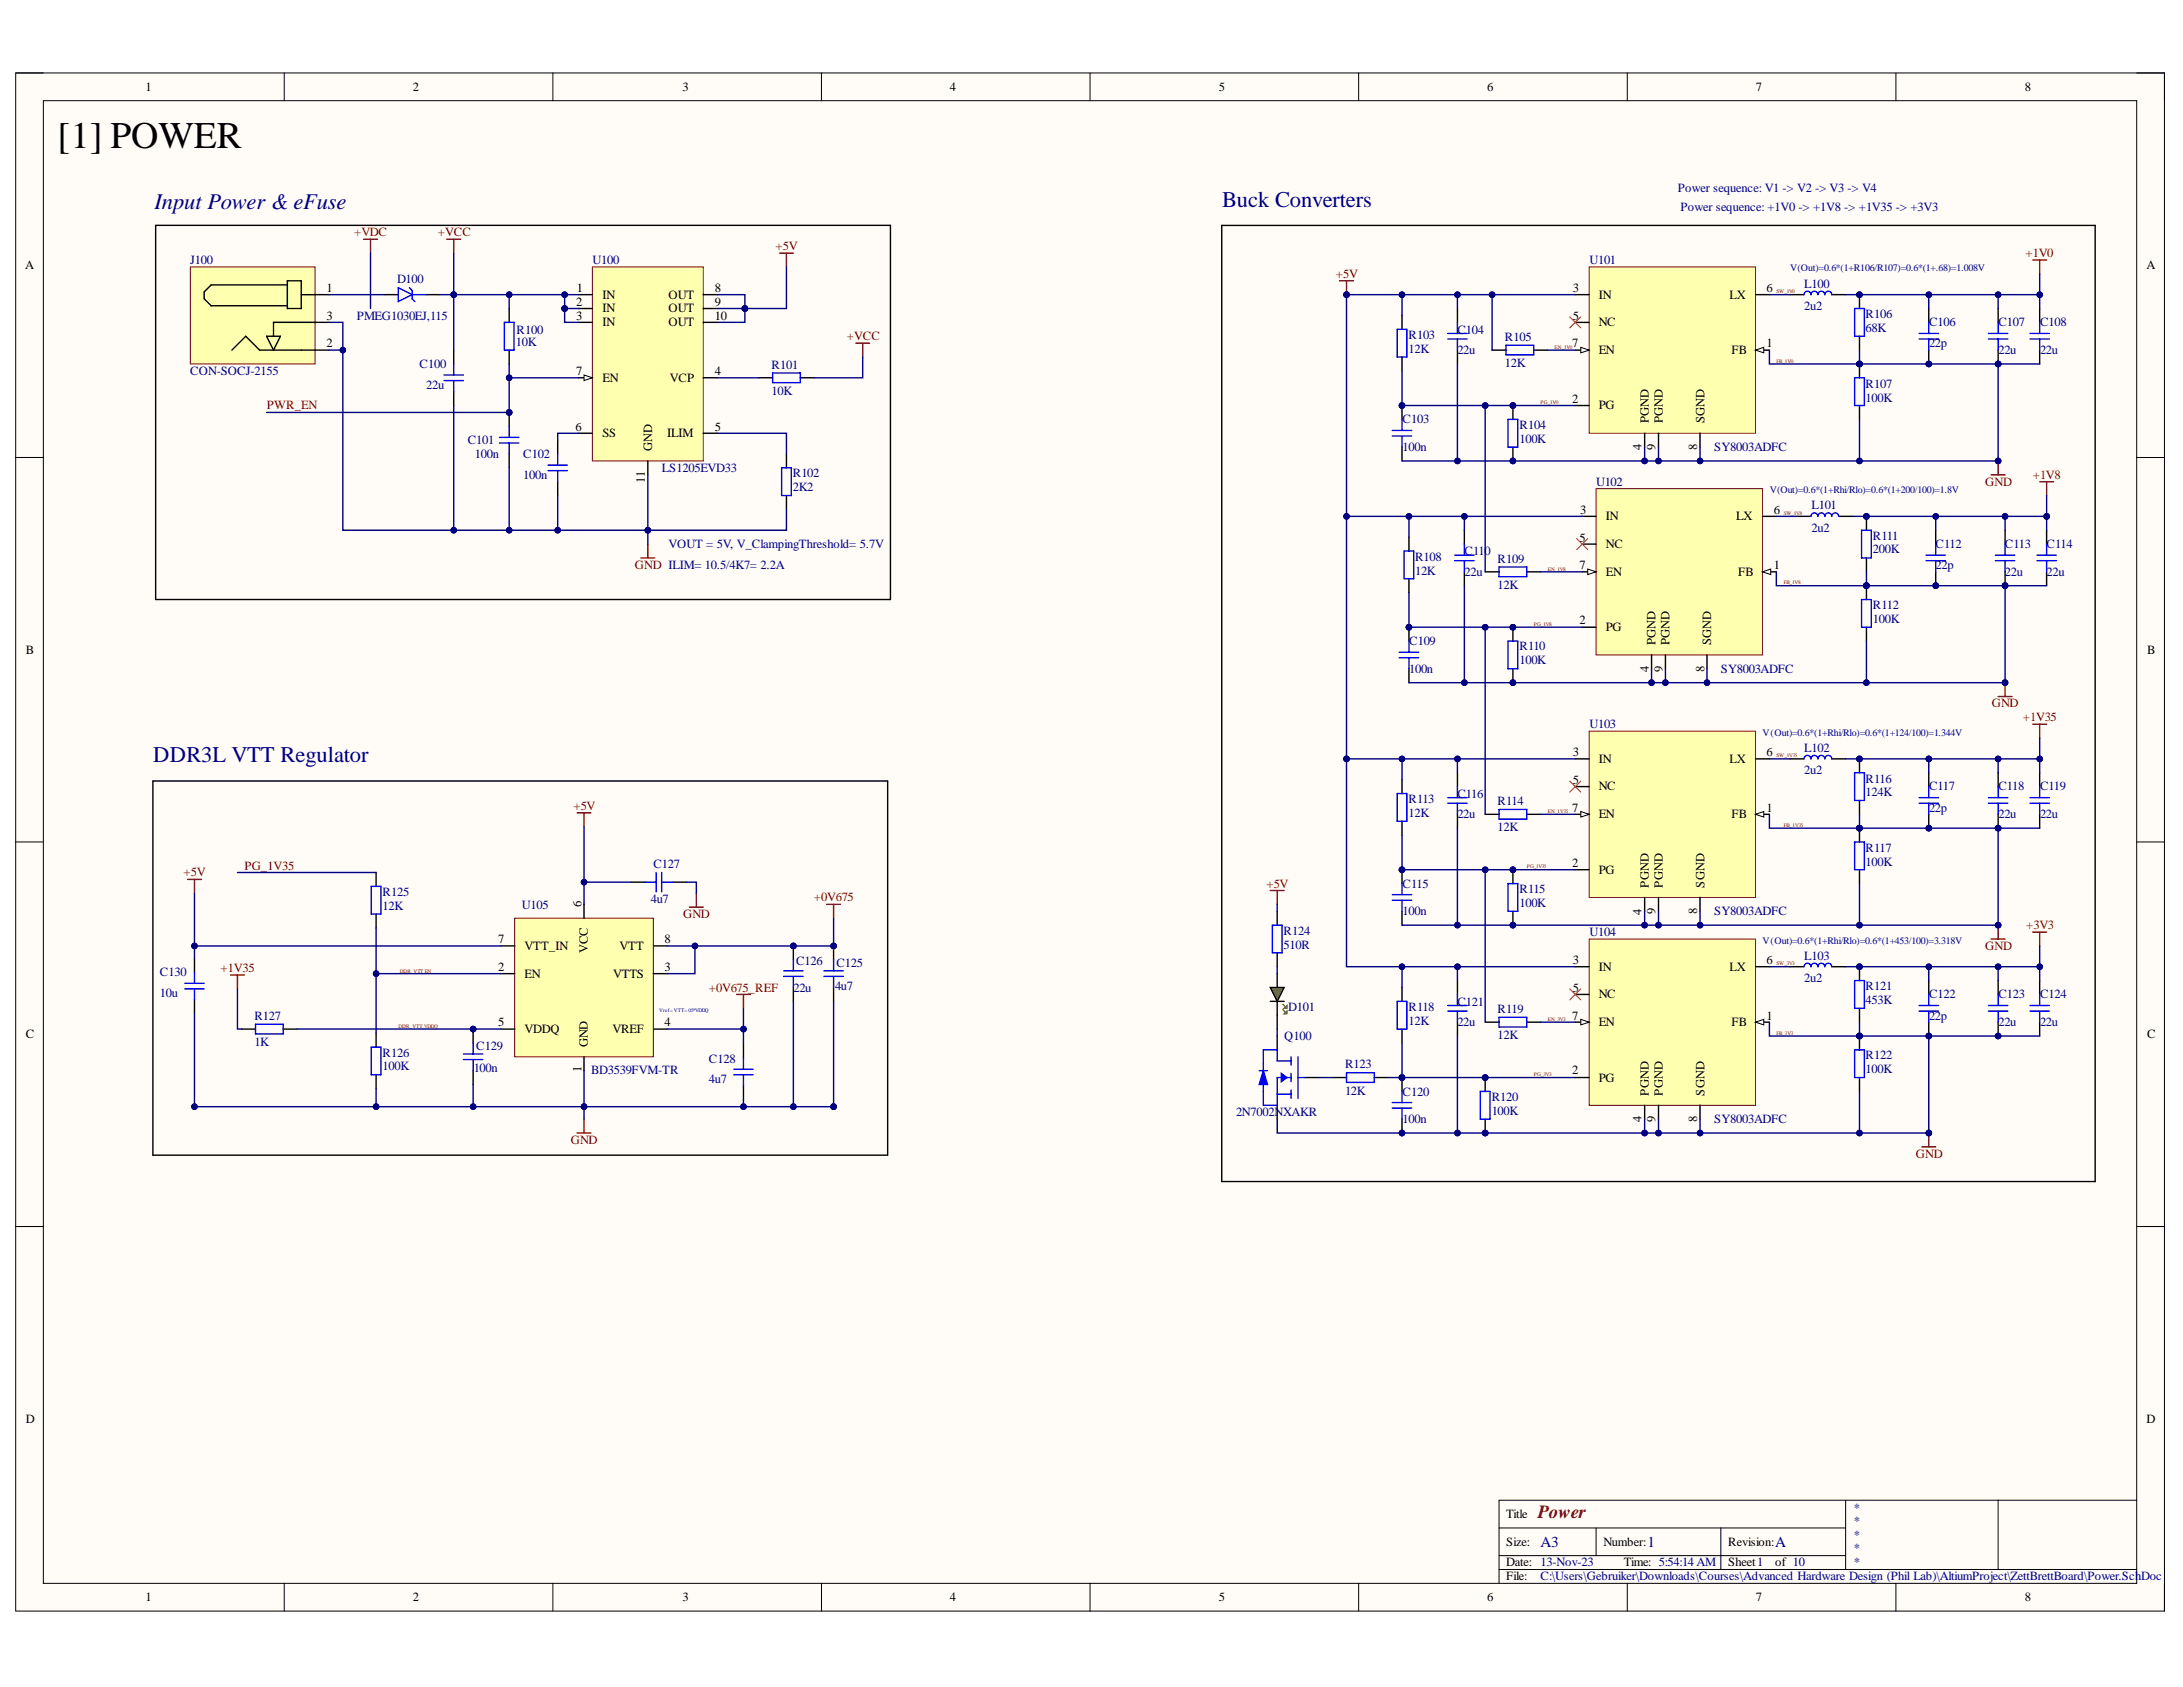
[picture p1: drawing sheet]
<svg xmlns="http://www.w3.org/2000/svg" width="279mm" height="216mm" viewBox="0 0 279 216" stroke-linecap="round" stroke-linejoin="round" font-family="sans-serif">
<defs><g id="words">
<text font-size="4.8" x="7.4" y="18.9">[1] POWER</text>
<g font-size="2.9" fill="#000080">
<text x="19.8" y="26.8">Input Power &amp; eFuse</text>
<text x="156.4" y="26.5">Buck Converters</text>
<text x="19.6" y="97.5">DDR3L VTT Regulator</text>
</g>
<text font-size="2.4" fill="#800000" x="196.8" y="194.3">Power</text>
<g font-size="1.9" fill="#000080">
<text x="197.2" y="197.9">A3</text>
<text x="210.9" y="197.9">1</text>
<text x="227.2" y="197.9">A</text>
</g>
<g font-size="1.6">
<text x="18.6" y="11.7">1</text>
<text x="52.8" y="11.7">2</text>
<text x="87.3" y="11.7">3</text>
<text x="121.6" y="11.7">4</text>
<text x="156" y="11.7">5</text>
<text x="190.3" y="11.7">6</text>
<text x="224.7" y="11.7">7</text>
<text x="259.2" y="11.7">8</text>
<text x="3.2" y="34.5">A</text>
<text x="274.7" y="34.5">A</text>
<text x="41.8" y="37.4">1</text>
<text x="41.8" y="40.9">3</text>
<text x="73.7" y="39.1">2</text>
<text x="73.7" y="40.9">3</text>
<text x="73.8" y="37.4">1</text>
<text x="77.1" y="38.2">IN</text>
<text x="77.1" y="40">IN</text>
<text x="77.1" y="41.8">IN</text>
<text x="85.6" y="38.2">OUT</text>
<text x="85.6" y="40">OUT</text>
<text x="85.6" y="41.8">OUT</text>
<text x="91.5" y="37.4">8</text>
<text x="91.5" y="39.1">9</text>
<text x="91.5" y="40.9">10</text>
<text x="201.3" y="37.4">3</text>
<text x="201.3" y="40.9">5</text>
<text x="204.6" y="38.2">IN</text>
<text x="204.6" y="41.8">NC</text>
<text x="221.4" y="38.2">LX</text>
<text x="226.1" y="37.4">6</text>
<text x="41.8" y="44.5">2</text>
<text x="201.2" y="44.5">7</text>
<text x="204.6" y="45.3">EN</text>
<text x="221.6" y="45.3">FB</text>
<text x="226.1" y="44.5">1</text>
<text x="73.7" y="48">7</text>
<text x="77.1" y="48.9">EN</text>
<text x="85.7" y="48.9">VCP</text>
<text x="91.5" y="48">4</text>
<text x="201.2" y="51.6">2</text>
<text x="204.6" y="52.4">PG</text>
<text x="73.6" y="55.1">6</text>
<text x="77.1" y="56">SS</text>
<text x="83.5" y="57.7" transform="rotate(-90 83.5 57.7)">GND</text>
<text x="85.4" y="56">ILIM</text>
<text x="91.5" y="55.1">5</text>
<text x="210.1" y="57.6" transform="rotate(-90 210.1 57.6)">4</text>
<text x="211" y="54.2" transform="rotate(-90 211 54.2)">PGND</text>
<text x="211.9" y="57.6" transform="rotate(-90 211.9 57.6)">9</text>
<text x="212.8" y="54.2" transform="rotate(-90 212.8 54.2)">PGND</text>
<text x="217.2" y="57.6" transform="rotate(-90 217.2 57.6)">8</text>
<text x="218.1" y="54.2" transform="rotate(-90 218.1 54.2)">SGND</text>
<text x="82.5" y="61.8" transform="rotate(-90 82.5 61.8)">11</text>
<text x="202.3" y="65.8">3</text>
<text x="227" y="65.8">6</text>
<text x="202.2" y="69.3">5</text>
<text x="205.5" y="66.6">IN</text>
<text x="205.5" y="70.2">NC</text>
<text x="222.2" y="66.6">LX</text>
<text x="202.2" y="72.9">7</text>
<text x="205.5" y="73.7">EN</text>
<text x="222.5" y="73.7">FB</text>
<text x="227" y="72.9">1</text>
<text x="3.3" y="83.7">B</text>
<text x="202.2" y="79.9">2</text>
<text x="205.5" y="80.8">PG</text>
<text x="211.9" y="82.6" transform="rotate(-90 211.9 82.6)">PGND</text>
<text x="213.7" y="82.6" transform="rotate(-90 213.7 82.6)">PGND</text>
<text x="219" y="82.6" transform="rotate(-90 219 82.6)">SGND</text>
<text x="274.8" y="83.7">B</text>
<text x="211" y="86" transform="rotate(-90 211 86)">4</text>
<text x="212.8" y="86" transform="rotate(-90 212.8 86)">9</text>
<text x="218.1" y="86" transform="rotate(-90 218.1 86)">8</text>
<text x="201.3" y="96.8">3</text>
<text x="201.3" y="100.3">5</text>
<text x="204.6" y="97.6">IN</text>
<text x="204.6" y="101.2">NC</text>
<text x="221.4" y="97.6">LX</text>
<text x="226.1" y="96.8">6</text>
<text x="201.2" y="103.9">7</text>
<text x="204.6" y="104.7">EN</text>
<text x="221.6" y="104.7">FB</text>
<text x="226.1" y="103.9">1</text>
<text x="201.2" y="111">2</text>
<text x="204.6" y="111.8">PG</text>
<text x="211" y="113.6" transform="rotate(-90 211 113.6)">PGND</text>
<text x="212.8" y="113.6" transform="rotate(-90 212.8 113.6)">PGND</text>
<text x="218.1" y="113.6" transform="rotate(-90 218.1 113.6)">SGND</text>
<text x="74.4" y="116.1" transform="rotate(-90 74.4 116.1)">6</text>
<text x="210.1" y="117.1" transform="rotate(-90 210.1 117.1)">4</text>
<text x="211.9" y="117" transform="rotate(-90 211.9 117)">9</text>
<text x="217.2" y="117" transform="rotate(-90 217.2 117)">8</text>
<text x="63.8" y="124.2">2</text>
<text x="63.8" y="120.7">7</text>
<text x="67.1" y="125.2">EN</text>
<text x="67.1" y="121.6">VTT_IN</text>
<text x="75.3" y="122" transform="rotate(-90 75.3 122)">VCC</text>
<text x="78.5" y="125.2">VTTS</text>
<text x="79.3" y="121.6">VTT</text>
<text x="85.1" y="124.2">3</text>
<text x="85.1" y="120.7">8</text>
<text x="201.3" y="123.4">3</text>
<text x="204.6" y="124.2">IN</text>
<text x="221.4" y="124.2">LX</text>
<text x="226.1" y="123.4">6</text>
<text x="63.8" y="131.3">5</text>
<text x="85.1" y="131.3">4</text>
<text x="201.2" y="130.5">7</text>
<text x="201.3" y="126.9">5</text>
<text x="204.6" y="127.8">NC</text>
<text x="204.6" y="131.3">EN</text>
<text x="221.6" y="131.3">FB</text>
<text x="226.1" y="130.5">1</text>
<text x="3.3" y="132.9">C</text>
<text x="67.1" y="132.3">VDDQ</text>
<text x="74.4" y="137.2" transform="rotate(-90 74.4 137.2)">1</text>
<text x="75.3" y="134" transform="rotate(-90 75.3 134)">GND</text>
<text x="78.4" y="132.3">VREF</text>
<text x="201.2" y="137.5">2</text>
<text x="274.8" y="132.9">C</text>
<text x="204.6" y="138.4">PG</text>
<text x="210.1" y="143.6" transform="rotate(-90 210.1 143.6)">4</text>
<text x="211" y="140.2" transform="rotate(-90 211 140.2)">PGND</text>
<text x="211.9" y="143.6" transform="rotate(-90 211.9 143.6)">9</text>
<text x="212.8" y="140.2" transform="rotate(-90 212.8 140.2)">PGND</text>
<text x="217.2" y="143.6" transform="rotate(-90 217.2 143.6)">8</text>
<text x="218.1" y="140.2" transform="rotate(-90 218.1 140.2)">SGND</text>
<text x="3.3" y="182.1">D</text>
<text x="274.7" y="182.1">D</text>
<text x="192.8" y="194.3">Title</text>
<text x="192.8" y="197.8">Size:</text>
<text x="205.2" y="197.8">Number:</text>
<text x="221.2" y="197.8">Revision:</text>
<text x="192.8" y="200.5">Date: 13-Nov-23</text>
<text x="192.8" y="202.2">File:</text>
<text x="207.8" y="200.5">Time: 5:54:14 AM</text>
<text x="221.2" y="200.5">Sheet1</text>
<text x="227.2" y="200.5">of 10</text>
<text x="18.6" y="204.9">1</text>
<text x="52.8" y="204.9">2</text>
<text x="87.3" y="204.9">3</text>
<text x="121.6" y="204.9">4</text>
<text x="156" y="204.9">5</text>
<text x="190.3" y="204.9">6</text>
<text x="224.7" y="204.9">7</text>
<text x="259.2" y="204.9">8</text>
</g>
<g font-size="1.6" fill="#000080">
<text x="214.8" y="24.6">Power sequence: V1 -&gt; V2 -&gt; V3 -&gt; V4</text>
<text x="215.1" y="27.1">Power sequence: +1V0 -&gt; +1V8 -&gt; +1V35 -&gt; +3V3</text>
<text x="24.4" y="33.8">J100</text>
<text x="75.8" y="33.8">U100</text>
<text x="203.4" y="33.8">U101</text>
<text x="45.7" y="40.9">PMEG1030EJ,115</text>
<text x="50.8" y="36.3">D100</text>
<text x="230.9" y="36.9">L100</text>
<text x="230.9" y="39.6">2u2</text>
<text x="238.8" y="40.7">R106</text>
<text x="246.9" y="41.8">C106</text>
<text x="255.8" y="41.8">C107</text>
<text x="261.1" y="41.8">C108</text>
<text x="53.7" y="47.1">C100</text>
<text x="66" y="44.3">10K</text>
<text x="66.1" y="42.7">R100</text>
<text x="98.8" y="47.2">R101</text>
<text x="180.3" y="43.4">R103</text>
<text x="180.3" y="45.1">12K</text>
<text x="186.5" y="42.7">C104</text>
<text x="186.5" y="45.3">22u</text>
<text x="192.6" y="43.6">R105</text>
<text x="192.6" y="47">12K</text>
<text x="238.8" y="42.5">68K</text>
<text x="246.9" y="44.5">22p</text>
<text x="255.8" y="45.3">22u</text>
<text x="261.1" y="45.3">22u</text>
<text x="24.4" y="48">CON-SOCJ-2155</text>
<text x="54.5" y="49.8">22u</text>
<text x="98.8" y="50.5">10K</text>
<text x="238.8" y="49.6">R107</text>
<text x="238.8" y="51.4">100K</text>
<text x="59.9" y="56.9">C101</text>
<text x="60.8" y="58.7">100n</text>
<text x="67" y="58.7">C102</text>
<text x="179.5" y="54.2">C103</text>
<text x="179.5" y="57.7">100n</text>
<text x="194.5" y="54.9">R104</text>
<text x="194.5" y="56.7">100K</text>
<text x="219.4" y="57.7">SY8003ADFC</text>
<text x="67" y="61.3">100n</text>
<text x="84.7" y="60.4">LS1205EVD33</text>
<text x="101.5" y="61.1">R102</text>
<text x="101.5" y="62.9">2K2</text>
<text x="204.3" y="62.2">U102</text>
<text x="231.8" y="65.2">L101</text>
<text x="85.6" y="70.2">VOUT = 5V, V_ClampingThreshold= 5.7V</text>
<text x="181.1" y="71.8">R108</text>
<text x="187.5" y="71.1">C110</text>
<text x="231.8" y="68">2u2</text>
<text x="239.7" y="69.1">R111</text>
<text x="239.7" y="70.8">200K</text>
<text x="247.7" y="70.2">C112</text>
<text x="256.6" y="70.2">C113</text>
<text x="261.9" y="70.2">C114</text>
<text x="181.1" y="73.5">12K</text>
<text x="187.5" y="73.7">22u</text>
<text x="191.7" y="72">R109</text>
<text x="191.7" y="75.4">12K</text>
<text x="239.7" y="77.9">R112</text>
<text x="247.7" y="72.9">22p</text>
<text x="256.6" y="73.7">22u</text>
<text x="261.9" y="73.7">22u</text>
<text x="180.4" y="82.6">C109</text>
<text x="194.5" y="83.2">R110</text>
<text x="239.7" y="79.7">100K</text>
<text x="180.4" y="86.1">100n</text>
<text x="194.5" y="85">100K</text>
<text x="220.3" y="86.1">SY8003ADFC</text>
<text x="203.4" y="93.2">U103</text>
<text x="230.9" y="96.3">L102</text>
<text x="230.9" y="99.1">2u2</text>
<text x="238.8" y="100.2">R116</text>
<text x="238.8" y="101.9">124K</text>
<text x="246.9" y="101.2">C117</text>
<text x="255.8" y="101.2">C118</text>
<text x="261.1" y="101.2">C119</text>
<text x="180.3" y="102.8">R113</text>
<text x="180.3" y="104.5">12K</text>
<text x="186.5" y="102.1">C116</text>
<text x="186.5" y="104.7">22u</text>
<text x="191.7" y="103">R114</text>
<text x="191.7" y="106.4">12K</text>
<text x="246.9" y="103.9">22p</text>
<text x="255.8" y="104.7">22u</text>
<text x="261.1" y="104.7">22u</text>
<text x="83.6" y="111.1">C127</text>
<text x="179.5" y="113.6">C115</text>
<text x="238.8" y="109">R117</text>
<text x="238.8" y="110.8">100K</text>
<text x="49" y="114.7">R125</text>
<text x="49" y="116.5">12K</text>
<text x="66.8" y="116.3">U105</text>
<text x="83.3" y="115.5">4u7</text>
<text x="164.3" y="119.7">R124</text>
<text x="179.5" y="117.1">100n</text>
<text x="194.5" y="114.3">R115</text>
<text x="194.5" y="116.1">100K</text>
<text x="203.4" y="119.8">U104</text>
<text x="219.4" y="117.1">SY8003ADFC</text>
<text x="20.5" y="124.9">C130</text>
<text x="101.9" y="123.6">C126</text>
<text x="107" y="123.7">C125</text>
<text x="164.3" y="121.4">510R</text>
<text x="230.9" y="122.8">L103</text>
<text x="230.9" y="125.7">2u2</text>
<text x="20.5" y="127.6">10u</text>
<text x="32.6" y="130.6">R127</text>
<text x="101.5" y="126.9">22u</text>
<text x="106.9" y="126.7">4u7</text>
<text x="164.9" y="129.4">D101</text>
<text x="180.3" y="129.4">R118</text>
<text x="180.3" y="131.2">12K</text>
<text x="186.5" y="128.7">C121</text>
<text x="186.5" y="131.3">22u</text>
<text x="191.7" y="129.6">R119</text>
<text x="238.8" y="126.7">R121</text>
<text x="238.8" y="128.5">453K</text>
<text x="246.9" y="127.8">C122</text>
<text x="246.9" y="130.5">22p</text>
<text x="255.8" y="127.8">C123</text>
<text x="255.8" y="131.3">22u</text>
<text x="261.1" y="127.8">C124</text>
<text x="261.1" y="131.3">22u</text>
<text x="32.6" y="133.9">1K</text>
<text x="49" y="135.2">R126</text>
<text x="49" y="137">100K</text>
<text x="60.6" y="137.2">100n</text>
<text x="61" y="134.4">C129</text>
<text x="75.7" y="137.5">BD3539FVM-TR</text>
<text x="90.7" y="136">C128</text>
<text x="164.4" y="133.1">Q100</text>
<text x="172.1" y="136.7">R123</text>
<text x="191.7" y="133">12K</text>
<text x="238.8" y="135.6">R122</text>
<text x="238.8" y="137.3">100K</text>
<text x="90.7" y="138.6">4u7</text>
<text x="158.2" y="142.8">2N7002NXAKR</text>
<text x="172.1" y="140.1">12K</text>
<text x="179.5" y="140.2">C120</text>
<text x="179.5" y="143.8">100n</text>
<text x="190.9" y="140.9">R120</text>
<text x="190.9" y="142.7">100K</text>
<text x="219.4" y="143.8">SY8003ADFC</text>
<text x="237.2" y="193.4">*</text>
<text x="237.2" y="195.1">*</text>
<text x="237.2" y="196.9">*</text>
<text x="197.2" y="202.2">C:\Users\Gebruiker\Downloads\Courses\Advanced Hardware Design (Phil Lab)\AltiumProject\ZettBrettBoard\Power.SchDoc</text>
<text x="237.2" y="198.7">*</text>
<text x="237.2" y="200.5">*</text>
</g>
<g font-size="1.6" fill="#800000">
<text x="45.3" y="30.3">+VDC</text>
<text x="56.1" y="30.3">+VCC</text>
<text x="99.3" y="32">+5V</text>
<text x="171" y="35.6">+5V</text>
<text x="259.2" y="32.9">+1V0</text>
<text x="108.4" y="43.5">+VCC</text>
<text x="34.2" y="52.4">PWR_EN</text>
<text x="254.1" y="62.2">GND</text>
<text x="260.2" y="61.3">+1V8</text>
<text x="81.3" y="72.9">GND ILIM= 10.5/4K7= 2.2A</text>
<text x="254.9" y="90.5">GND</text>
<text x="258.9" y="92.3">+1V35</text>
<text x="73.4" y="103.7">+5V</text>
<text x="23.5" y="112.2">+5V</text>
<text x="31.3" y="111.3">PG_1V35</text>
<text x="162.1" y="113.6">+5V</text>
<text x="87.4" y="117.5">GND</text>
<text x="104.2" y="115.4">+0V675</text>
<text x="259.3" y="118.9">+3V3</text>
<text x="28.2" y="124.4">+1V35</text>
<text x="254.1" y="121.6">GND</text>
<text x="90.7" y="126.9">+0V675_REF</text>
<text x="73.1" y="146.4">GND</text>
<text x="245.2" y="148.2">GND</text>
</g>
<g font-size="1.3" fill="#000080">
<text x="229.1" y="34.7">V(Out)=0.6*(1+R106/R107)=0.6*(1+.68)=1.008V</text>
<text x="226.5" y="63.1">V(Out)=0.6*(1+Rhi/Rlo)=0.6*(1+200/100)=1.8V</text>
<text x="225.6" y="94.2">V(Out)=0.6*(1+Rhi/Rlo)=0.6*(1+124/100)=1.344V</text>
<text x="225.6" y="120.8">V(Out)=0.6*(1+Rhi/Rlo)=0.6*(1+453/100)=3.318V</text>
</g>
<g font-size=".7" fill="#800000">
<text x="227.4" y="37.5">SW_1V0</text>
<text x="199" y="44.6">EN_1V0</text>
<text x="227.4" y="46.4">FB_1V0</text>
<text x="197.2" y="51.7">PG_1V0</text>
<text x="228.3" y="65.9">SW_1V8</text>
<text x="198.1" y="73">EN_1V8</text>
<text x="228.3" y="74.8">FB_1V8</text>
<text x="196.3" y="80.1">PG_1V8</text>
<text x="227.4" y="96.9">SW_1V35</text>
<text x="198.1" y="104">EN_1V35</text>
<text x="228.3" y="105.8">FB_1V35</text>
<text x="195.4" y="111.1">PG_1V35</text>
<text x="51.2" y="124.5">DDR_VTT_EN</text>
<text x="227.4" y="123.6">SW_3V3</text>
<text x="51" y="131.5">DDR_VTT_VDDQ</text>
<text x="198.1" y="130.7">EN_3V3</text>
<text x="196.3" y="137.8">PG_3V3</text>
<text x="227.4" y="132.4">FB_3V3</text>
</g>
<text font-size=".7" fill="#000080" x="84.4" y="129.6">Vref= VTT= 0.5*VDDQ</text>
</g></defs>
<path d="M2 9.3h275v196.9h-275z" fill-rule="evenodd" fill="#fffcf8"/>
<path d="M2 9.3h275v196.9h-275z" fill="none" stroke="#000" stroke-width=".13"/>
<path d="M5.5 12.9h268v189.7h-268z" fill-rule="evenodd" fill="#fffcf8"/>
<g fill="none" stroke="#000" stroke-width=".13">
<path d="M2 9.3h3.5M5.5 12.9h268v189.7h-268zM36.4 9.3v3.6M70.8 9.3v3.6M105.1 9.3v3.6M139.5 9.3v3.6M173.9 9.3v3.6M208.3 9.3v3.6M242.7 9.3v3.6M273.5 9.3h3.5v3.6M2 58.5h3.5M273.5 58.6h3.5"/>
<path d="M2 107.8h3.5M273.5 107.8h3.5M2 157h3.5M273.5 157h3.5M191.9 195.5h44.3M191.9 199.1h44.3M204.3 195.5v3.6M220.2 195.5v5.4M236.2 192v8.9M255.7 192v8.9M273.5 192h-81.6v10.6M36.4 202.6v3.6"/>
<path d="M70.8 202.6v3.6M105.1 202.6v3.6M139.5 202.6v3.6M173.9 202.6v3.6M191.9 200.9h81.6M208.3 202.6v3.6M242.7 202.6v3.6M277 202.6v3.6"/>
</g>
<path d="M24.4 34.2h15.9v12.4h-15.9z" fill-rule="evenodd" fill="#ffffb0"/>
<path d="M24.4 34.2h15.9v12.4h-15.9z" fill="none" stroke="#800000" stroke-width=".13"/>
<path d="M36.8 35.9h1.8v3.6h-1.8zM36.8 36.5h-9.8l-.9 .9v.8l.9 .9h9.8M38.6 37.7h3.5M29.7 44.8l1.8-1.8 1.7 1.8h8.9M34.1 43h1.8l-.9 1.8zM42.1 41.3h-7.1v1.7" fill="none" stroke="#000" stroke-width=".18"/>
<path d="M75.8 34.2h14.2v24.8h-14.2z" fill-rule="evenodd" fill="#ffffb0"/>
<path d="M75.8 34.2h14.2v24.8h-14.2z" fill="none" stroke="#800000" stroke-width=".13"/>
<path d="M74 37.7h1.8M74 39.5h1.8M74 41.3h1.8M74 48.3h1.8M74 55.4h1.8M90 48.3h1.8M90 55.4h1.8" fill="none" stroke="#000" stroke-width=".18"/>
<path d="M74.7 48l1.1 .3-1.1 .4z" fill="#f8fcff"/>
<path d="M74.7 48l1.1 .3-1.1 .4z" fill="none" stroke="#000" stroke-width=".13"/>
<path d="M49.2 37.7h1.8M54.5 37.7h1.8M65.2 39.5v1.8M90 37.7h1.8M90 39.5h1.8M58.1 44.8v1.8M58.1 50.1v1.8M65.2 44.8v1.8M82.9 59v1.8M90 41.3h1.8" fill="none" stroke="#000" stroke-width=".18"/>
<path d="M51 36.8l1.8 .9-1.8 .9zM52.4 36.8l.4 .4v1l.3 .4M52.8 37.7h1.7M56.8 48.7h2.5M56.8 48h2.5M58.1 46.6v1.4M58.1 48.7v1.4M64.6 41.3h1.2v3.5h-1.2z" fill="none" stroke="#00f" stroke-width=".18"/>
<path d="M46.5 30.6h1.8M47.4 30.6v1.8M57.2 30.6h1.8M58.1 30.6v1.8M99.8 32.4h1.7M100.7 32.4v1.8M109.5 43.9h1.8M110.4 43.9v1.8M82 71.4h1.8M82.9 69.6v1.8" fill="none" stroke="#800000" stroke-width=".18"/>
<circle cx="65.2" cy="52.8" r=".35" fill="#000080"/>
<circle cx="65.2" cy="52.8" r=".35" fill="none" stroke="#000080" stroke-width=".13"/>
<path d="M65.2 52.8v1.8M65.2 58.1v1.8" fill="none" stroke="#000" stroke-width=".18"/>
<circle cx="65.2" cy="52.8" r=".35" fill="#000080"/>
<circle cx="65.2" cy="52.8" r=".35" fill="none" stroke="#000080" stroke-width=".13"/>
<path d="M63.9 56.7h2.5M63.9 56h2.5M65.2 54.6v1.4M65.2 56.7v1.4M70.1 59.5h2.5M71.4 58.1v1.4M98.9 47.7h3.5v1.3h-3.5zM100 59.9h1.3v3.5h-1.3zM70.1 60.2h2.5M71.4 60.2v1.5" fill="none" stroke="#00f" stroke-width=".18"/>
<path d="M19.9 28.8h94.1v47.9h-94.1zM71.4 56.3v1.8M97.1 48.3h1.8M100.7 58.1v1.8M102.4 48.3h1.8M71.4 61.7v1.7M100.7 63.4v1.8" fill="none" stroke="#000" stroke-width=".18"/>
<path d="M203.4 34.2h21.3v21.2h-21.3z" fill-rule="evenodd" fill="#ffffb0"/>
<path d="M203.4 34.2h21.3v21.2h-21.3z" fill="none" stroke="#800000" stroke-width=".13"/>
<path d="M224.7 44.8h1.8" fill="none" stroke="#000" stroke-width=".18"/>
<path d="M224.7 44.8l1-.4v.8z" fill="#f8fcff"/>
<path d="M224.7 44.8l1-.4v.8z" fill="none" stroke="#000" stroke-width=".13"/>
<path d="M201.6 37.7h1.8M224.7 37.7h1.8M201.6 51.9h1.8M201.6 41.3h1.8M201.6 44.8h1.8M210.5 55.4v1.8" fill="none" stroke="#000" stroke-width=".18"/>
<path d="M202.3 44.4l1.1 .4-1.1 .4z" fill="#f8fcff"/>
<path d="M202.3 44.4l1.1 .4-1.1 .4z" fill="none" stroke="#000" stroke-width=".13"/>
<path d="M229.1 37.7h1.8M234.4 37.7h1.8M212.3 55.4v1.8M217.6 55.4v1.8" fill="none" stroke="#000" stroke-width=".18"/>
<path d="M230.9 37.7a.44 .44 0 0 1 .4-.4 .44 .44 0 0 1 .5 .4 .44 .44 0 0 1 .4-.4 .44 .44 0 0 1 .5 .4 .44 .44 0 0 1 .4-.4 .44 .44 0 0 1 .5 .4 .44 .44 0 0 1 .4-.4 .44 .44 0 0 1 .4 .4" fill="none" stroke="#00f" stroke-width=".18"/>
<circle cx="238" cy="37.7" r=".35" fill="#000080"/>
<circle cx="238" cy="37.7" r=".35" fill="none" stroke="#000080" stroke-width=".13"/>
<path d="M238 37.7v1.8" fill="none" stroke="#000" stroke-width=".18"/>
<circle cx="238" cy="37.7" r=".35" fill="#000080"/>
<circle cx="238" cy="37.7" r=".35" fill="none" stroke="#000080" stroke-width=".13"/>
<path d="M238 43v1.8" fill="none" stroke="#000" stroke-width=".18"/>
<path d="M237.4 39.5h1.2v3.5h-1.2z" fill="none" stroke="#00f" stroke-width=".18"/>
<circle cx="238" cy="46.6" r=".35" fill="#000080"/>
<circle cx="238" cy="46.6" r=".35" fill="none" stroke="#000080" stroke-width=".13"/>
<path d="M238 46.6v1.7" fill="none" stroke="#000" stroke-width=".18"/>
<circle cx="238" cy="46.6" r=".35" fill="#000080"/>
<circle cx="238" cy="46.6" r=".35" fill="none" stroke="#000080" stroke-width=".13"/>
<path d="M238 51.9v1.8" fill="none" stroke="#000" stroke-width=".18"/>
<path d="M237.4 48.3h1.2v3.6h-1.2z" fill="none" stroke="#00f" stroke-width=".18"/>
<circle cx="246.9" cy="46.6" r=".35" fill="#000080"/>
<circle cx="246.9" cy="46.6" r=".35" fill="none" stroke="#000080" stroke-width=".13"/>
<path d="M246.9 44.8v1.8" fill="none" stroke="#000" stroke-width=".18"/>
<circle cx="246.9" cy="46.6" r=".35" fill="#000080"/>
<circle cx="246.9" cy="46.6" r=".35" fill="none" stroke="#000080" stroke-width=".13"/>
<path d="M246.9 39.5v1.8" fill="none" stroke="#000" stroke-width=".18"/>
<path d="M245.6 43.4h2.5M245.6 42.7h2.5M246.9 41.3v1.4M246.9 43.4v1.4" fill="none" stroke="#00f" stroke-width=".18"/>
<circle cx="255.7" cy="46.6" r=".35" fill="#000080"/>
<circle cx="255.7" cy="46.6" r=".35" fill="none" stroke="#000080" stroke-width=".13"/>
<path d="M255.7 44.8v1.8" fill="none" stroke="#000" stroke-width=".18"/>
<circle cx="255.7" cy="46.6" r=".35" fill="#000080"/>
<circle cx="255.7" cy="46.6" r=".35" fill="none" stroke="#000080" stroke-width=".13"/>
<path d="M255.7 39.5v1.8M261.1 39.5v1.8M261.1 44.8v1.8" fill="none" stroke="#000" stroke-width=".18"/>
<path d="M254.5 43.4h2.5M254.5 42.7h2.5M255.7 41.3v1.4M255.7 43.4v1.4M259.8 43.4h2.5M259.8 42.7h2.5M261.1 41.3v1.4M261.1 43.4v1.4" fill="none" stroke="#00f" stroke-width=".18"/>
<circle cx="193.6" cy="51.9" r=".35" fill="#000080"/>
<circle cx="193.6" cy="51.9" r=".35" fill="none" stroke="#000080" stroke-width=".13"/>
<circle cx="193.6" cy="59" r=".35" fill="#000080"/>
<circle cx="193.6" cy="59" r=".35" fill="none" stroke="#000080" stroke-width=".13"/>
<path d="M193.6 51.9v1.8" fill="none" stroke="#000" stroke-width=".18"/>
<circle cx="193.6" cy="51.9" r=".35" fill="#000080"/>
<circle cx="193.6" cy="51.9" r=".35" fill="none" stroke="#000080" stroke-width=".13"/>
<path d="M193.6 57.2v1.8" fill="none" stroke="#000" stroke-width=".18"/>
<circle cx="193.6" cy="59" r=".35" fill="#000080"/>
<circle cx="193.6" cy="59" r=".35" fill="none" stroke="#000080" stroke-width=".13"/>
<path d="M178.8 42.1h1.3v3.6h-1.3zM192.7 44.2h3.6v1.2h-3.6zM193 53.7h1.3v3.5h-1.3z" fill="none" stroke="#00f" stroke-width=".18"/>
<path d="M179.4 40.4v1.7M179.4 45.7v1.8M191 44.8h1.7M196.3 44.8h1.8" fill="none" stroke="#000" stroke-width=".18"/>
<circle cx="179.4" cy="51.9" r=".35" fill="#000080"/>
<circle cx="179.4" cy="51.9" r=".35" fill="none" stroke="#000080" stroke-width=".13"/>
<path d="M179.4 51.9v1.8M179.4 57.2v1.8" fill="none" stroke="#000" stroke-width=".18"/>
<circle cx="179.4" cy="51.9" r=".35" fill="#000080"/>
<circle cx="179.4" cy="51.9" r=".35" fill="none" stroke="#000080" stroke-width=".13"/>
<path d="M178.2 55.8h2.5M178.2 55.1h2.5M179.4 53.7v1.4M179.4 55.8v1.4M185.3 43.4h2.5M185.3 42.7h2.5M186.5 41.3v1.4M186.5 43.4v1.4" fill="none" stroke="#00f" stroke-width=".18"/>
<path d="M186.5 39.5v1.8M186.5 44.8v1.8" fill="none" stroke="#000" stroke-width=".18"/>
<path d="M171.5 35.9h1.7M172.3 35.9v1.8" fill="none" stroke="#800000" stroke-width=".18"/>
<circle cx="172.3" cy="37.7" r=".35" fill="#000080"/>
<circle cx="172.3" cy="37.7" r=".35" fill="none" stroke="#000080" stroke-width=".13"/>
<path d="M65.9 117.5h17.7v17.7h-17.7z" fill-rule="evenodd" fill="#ffffb0"/>
<path d="M65.9 117.5h17.7v17.7h-17.7z" fill="none" stroke="#800000" stroke-width=".13"/>
<path d="M74.7 115.7v1.8M64.1 124.6h1.8M64.1 131.7h1.8M64.1 121.1h1.8M74.7 135.2v1.8M83.6 124.6h1.8M83.6 131.7h1.8M83.6 121.1h1.8" fill="none" stroke="#000" stroke-width=".18"/>
<circle cx="106.7" cy="121.1" r=".35" fill="#000080"/>
<circle cx="106.7" cy="121.1" r=".35" fill="none" stroke="#000080" stroke-width=".13"/>
<path d="M106.7 121.1v1.7M106.7 126.4v1.8" fill="none" stroke="#000" stroke-width=".18"/>
<circle cx="106.7" cy="121.1" r=".35" fill="#000080"/>
<circle cx="106.7" cy="121.1" r=".35" fill="none" stroke="#000080" stroke-width=".13"/>
<path d="M105.4 125h2.5M105.4 124.3h2.5M106.7 122.8v1.5M106.7 125v1.4" fill="none" stroke="#00f" stroke-width=".18"/>
<path d="M24 112.5h1.8M24.9 112.5v1.8" fill="none" stroke="#800000" stroke-width=".18"/>
<circle cx="101.5" cy="121.1" r=".35" fill="#000080"/>
<circle cx="101.5" cy="121.1" r=".35" fill="none" stroke="#000080" stroke-width=".13"/>
<path d="M101.5 121.1v1.7M101.5 126.4v1.8" fill="none" stroke="#000" stroke-width=".18"/>
<circle cx="101.5" cy="121.1" r=".35" fill="#000080"/>
<circle cx="101.5" cy="121.1" r=".35" fill="none" stroke="#000080" stroke-width=".13"/>
<path d="M93.9 137.5h2.5M93.9 136.8h2.5M95.2 135.4v1.4M95.2 137.5v1.5M100.3 125h2.5M100.3 124.3h2.5M101.5 122.8v1.5M101.5 125v1.4" fill="none" stroke="#00f" stroke-width=".18"/>
<path d="M95.2 133.7v1.7M95.2 139v1.7" fill="none" stroke="#000" stroke-width=".18"/>
<path d="M260.2 33.3h1.7M261.1 33.3v1.7M255.7 59v1.8M254.9 60.8h1.7M73.9 104h1.7M74.7 104v1.8M73.9 145h1.7M74.7 143.2v1.8" fill="none" stroke="#800000" stroke-width=".18"/>
<circle cx="255.7" cy="59" r=".35" fill="#000080"/>
<circle cx="255.7" cy="59" r=".35" fill="none" stroke="#000080" stroke-width=".13"/>
<path d="M200.9 40.6l1.4 1.4M202.3 40.6l-1.4 1.4" fill="none" stroke="#f00" stroke-width=".13"/>
<path d="M204.3 62.5h21.3v21.3h-21.3z" fill-rule="evenodd" fill="#ffffb0"/>
<path d="M204.3 62.5h21.3v21.3h-21.3z" fill="none" stroke="#800000" stroke-width=".13"/>
<path d="M225.6 73.2h1.8" fill="none" stroke="#000" stroke-width=".18"/>
<path d="M225.6 73.2l1-.4v.7z" fill="#f8fcff"/>
<path d="M225.6 73.2l1-.4v.7z" fill="none" stroke="#000" stroke-width=".13"/>
<path d="M202.5 66.1h1.8M202.5 69.6h1.8M202.5 73.2h1.8M225.6 66.1h1.8M202.5 80.3h1.8M211.4 83.8v1.8" fill="none" stroke="#000" stroke-width=".18"/>
<path d="M203.2 72.8l1.1 .4-1.1 .3z" fill="#f8fcff"/>
<path d="M203.2 72.8l1.1 .4-1.1 .3z" fill="none" stroke="#000" stroke-width=".13"/>
<path d="M230 66.1h1.8M235.3 66.1h1.8M213.2 83.8v1.8M218.5 83.8v1.8" fill="none" stroke="#000" stroke-width=".18"/>
<path d="M231.8 66.1a.44 .44 0 0 1 .4-.5 .44 .44 0 0 1 .5 .5 .44 .44 0 0 1 .4-.5 .44 .44 0 0 1 .5 .5 .44 .44 0 0 1 .4-.5 .44 .44 0 0 1 .4 .5 .44 .44 0 0 1 .5-.5 .44 .44 0 0 1 .4 .5" fill="none" stroke="#00f" stroke-width=".18"/>
<circle cx="238.9" cy="66.1" r=".35" fill="#000080"/>
<circle cx="238.9" cy="66.1" r=".35" fill="none" stroke="#000080" stroke-width=".13"/>
<path d="M238.9 66.1v1.8" fill="none" stroke="#000" stroke-width=".18"/>
<circle cx="238.9" cy="66.1" r=".35" fill="#000080"/>
<circle cx="238.9" cy="66.1" r=".35" fill="none" stroke="#000080" stroke-width=".13"/>
<path d="M238.9 71.4v1.8" fill="none" stroke="#000" stroke-width=".18"/>
<path d="M238.3 67.9h1.2v3.5h-1.2z" fill="none" stroke="#00f" stroke-width=".18"/>
<circle cx="238.9" cy="75" r=".35" fill="#000080"/>
<circle cx="238.9" cy="75" r=".35" fill="none" stroke="#000080" stroke-width=".13"/>
<path d="M238.9 75v1.7" fill="none" stroke="#000" stroke-width=".18"/>
<circle cx="238.9" cy="75" r=".35" fill="#000080"/>
<circle cx="238.9" cy="75" r=".35" fill="none" stroke="#000080" stroke-width=".13"/>
<path d="M238.9 80.3v1.7" fill="none" stroke="#000" stroke-width=".18"/>
<path d="M238.3 76.7h1.2v3.6h-1.2z" fill="none" stroke="#00f" stroke-width=".18"/>
<circle cx="247.8" cy="75" r=".35" fill="#000080"/>
<circle cx="247.8" cy="75" r=".35" fill="none" stroke="#000080" stroke-width=".13"/>
<path d="M247.8 73.2v1.8" fill="none" stroke="#000" stroke-width=".18"/>
<circle cx="247.8" cy="75" r=".35" fill="#000080"/>
<circle cx="247.8" cy="75" r=".35" fill="none" stroke="#000080" stroke-width=".13"/>
<path d="M247.8 67.9v1.7" fill="none" stroke="#000" stroke-width=".18"/>
<path d="M246.5 71.8h2.5M246.5 71h2.5M247.8 69.6v1.4M247.8 71.8v1.4" fill="none" stroke="#00f" stroke-width=".18"/>
<circle cx="256.6" cy="75" r=".35" fill="#000080"/>
<circle cx="256.6" cy="75" r=".35" fill="none" stroke="#000080" stroke-width=".13"/>
<path d="M256.6 73.2v1.8" fill="none" stroke="#000" stroke-width=".18"/>
<circle cx="256.6" cy="75" r=".35" fill="#000080"/>
<circle cx="256.6" cy="75" r=".35" fill="none" stroke="#000080" stroke-width=".13"/>
<path d="M256.6 67.9v1.7M261.9 67.9v1.7M261.9 73.2v1.8" fill="none" stroke="#000" stroke-width=".18"/>
<path d="M255.4 71.8h2.5M255.4 71h2.5M256.6 69.6v1.4M256.6 71.8v1.4M260.7 71.8h2.5M260.7 71h2.5M261.9 69.6v1.4M261.9 71.8v1.4" fill="none" stroke="#00f" stroke-width=".18"/>
<circle cx="193.6" cy="80.3" r=".35" fill="#000080"/>
<circle cx="193.6" cy="80.3" r=".35" fill="none" stroke="#000080" stroke-width=".13"/>
<circle cx="193.6" cy="87.4" r=".35" fill="#000080"/>
<circle cx="193.6" cy="87.4" r=".35" fill="none" stroke="#000080" stroke-width=".13"/>
<path d="M193.6 80.3v1.7" fill="none" stroke="#000" stroke-width=".18"/>
<circle cx="193.6" cy="80.3" r=".35" fill="#000080"/>
<circle cx="193.6" cy="80.3" r=".35" fill="none" stroke="#000080" stroke-width=".13"/>
<path d="M193.6 85.6v1.8" fill="none" stroke="#000" stroke-width=".18"/>
<circle cx="193.6" cy="87.4" r=".35" fill="#000080"/>
<circle cx="193.6" cy="87.4" r=".35" fill="none" stroke="#000080" stroke-width=".13"/>
<path d="M179.7 70.5h1.2v3.6h-1.2zM191.9 72.6h3.5v1.2h-3.5zM193 82h1.3v3.6h-1.3z" fill="none" stroke="#00f" stroke-width=".18"/>
<path d="M180.3 68.7v1.8M180.3 74.1v1.7M190.1 73.2h1.8M195.4 73.2h1.8" fill="none" stroke="#000" stroke-width=".18"/>
<circle cx="180.3" cy="80.3" r=".35" fill="#000080"/>
<circle cx="180.3" cy="80.3" r=".35" fill="none" stroke="#000080" stroke-width=".13"/>
<path d="M180.3 80.3v1.7M180.3 85.6v1.8" fill="none" stroke="#000" stroke-width=".18"/>
<circle cx="180.3" cy="80.3" r=".35" fill="#000080"/>
<circle cx="180.3" cy="80.3" r=".35" fill="none" stroke="#000080" stroke-width=".13"/>
<path d="M186.2 71.8h2.5M186.2 71h2.5M187.4 69.6v1.4M187.4 71.8v1.4M179.1 84.2h2.5M179.1 83.5h2.5M180.3 82v1.5M180.3 84.2v1.4" fill="none" stroke="#00f" stroke-width=".18"/>
<path d="M187.4 67.9v1.7M187.4 73.2v1.8" fill="none" stroke="#000" stroke-width=".18"/>
<path d="M261.1 61.7h1.7M261.9 61.7v1.7M255.7 89.1h1.8M256.6 87.4v1.7" fill="none" stroke="#800000" stroke-width=".18"/>
<circle cx="256.6" cy="87.4" r=".35" fill="#000080"/>
<circle cx="256.6" cy="87.4" r=".35" fill="none" stroke="#000080" stroke-width=".13"/>
<path d="M201.8 68.9l1.4 1.4M203.2 68.9l-1.4 1.4" fill="none" stroke="#f00" stroke-width=".13"/>
<path d="M203.4 93.6h21.3v21.3h-21.3z" fill-rule="evenodd" fill="#ffffb0"/>
<path d="M203.4 93.6h21.3v21.3h-21.3z" fill="none" stroke="#800000" stroke-width=".13"/>
<path d="M224.7 104.2h1.8" fill="none" stroke="#000" stroke-width=".18"/>
<path d="M224.7 104.2l1-.3v.7z" fill="#f8fcff"/>
<path d="M224.7 104.2l1-.3v.7z" fill="none" stroke="#000" stroke-width=".13"/>
<path d="M201.6 97.1h1.8M224.7 97.1h1.8M201.6 111.3h1.8M201.6 100.7h1.8M201.6 104.2h1.8M210.5 114.9v1.7" fill="none" stroke="#000" stroke-width=".18"/>
<path d="M202.3 103.9l1.1 .3-1.1 .4z" fill="#f8fcff"/>
<path d="M202.3 103.9l1.1 .3-1.1 .4z" fill="none" stroke="#000" stroke-width=".13"/>
<path d="M229.1 97.1h1.8M234.4 97.1h1.8M212.3 114.9v1.7M217.6 114.9v1.7" fill="none" stroke="#000" stroke-width=".18"/>
<path d="M230.9 97.1a.44 .44 0 0 1 .4-.4 .44 .44 0 0 1 .5 .4 .44 .44 0 0 1 .4-.4 .44 .44 0 0 1 .5 .4 .44 .44 0 0 1 .4-.4 .44 .44 0 0 1 .5 .4 .44 .44 0 0 1 .4-.4 .44 .44 0 0 1 .4 .4" fill="none" stroke="#00f" stroke-width=".18"/>
<circle cx="238" cy="97.1" r=".35" fill="#000080"/>
<circle cx="238" cy="97.1" r=".35" fill="none" stroke="#000080" stroke-width=".13"/>
<path d="M238 97.1v1.8" fill="none" stroke="#000" stroke-width=".18"/>
<circle cx="238" cy="97.1" r=".35" fill="#000080"/>
<circle cx="238" cy="97.1" r=".35" fill="none" stroke="#000080" stroke-width=".13"/>
<path d="M238 102.4v1.8" fill="none" stroke="#000" stroke-width=".18"/>
<path d="M237.4 98.9h1.2v3.5h-1.2z" fill="none" stroke="#00f" stroke-width=".18"/>
<circle cx="238" cy="106" r=".35" fill="#000080"/>
<circle cx="238" cy="106" r=".35" fill="none" stroke="#000080" stroke-width=".13"/>
<path d="M238 106v1.8" fill="none" stroke="#000" stroke-width=".18"/>
<circle cx="238" cy="106" r=".35" fill="#000080"/>
<circle cx="238" cy="106" r=".35" fill="none" stroke="#000080" stroke-width=".13"/>
<path d="M238 111.3v1.8" fill="none" stroke="#000" stroke-width=".18"/>
<path d="M237.4 107.8h1.2v3.5h-1.2z" fill="none" stroke="#00f" stroke-width=".18"/>
<circle cx="246.9" cy="106" r=".35" fill="#000080"/>
<circle cx="246.9" cy="106" r=".35" fill="none" stroke="#000080" stroke-width=".13"/>
<path d="M246.9 104.2v1.8" fill="none" stroke="#000" stroke-width=".18"/>
<circle cx="246.9" cy="106" r=".35" fill="#000080"/>
<circle cx="246.9" cy="106" r=".35" fill="none" stroke="#000080" stroke-width=".13"/>
<path d="M246.9 98.9v1.8" fill="none" stroke="#000" stroke-width=".18"/>
<path d="M245.6 102.8h2.5M245.6 102.1h2.5M246.9 100.7v1.4M246.9 102.8v1.4" fill="none" stroke="#00f" stroke-width=".18"/>
<circle cx="255.7" cy="106" r=".35" fill="#000080"/>
<circle cx="255.7" cy="106" r=".35" fill="none" stroke="#000080" stroke-width=".13"/>
<path d="M255.7 104.2v1.8" fill="none" stroke="#000" stroke-width=".18"/>
<circle cx="255.7" cy="106" r=".35" fill="#000080"/>
<circle cx="255.7" cy="106" r=".35" fill="none" stroke="#000080" stroke-width=".13"/>
<path d="M255.7 98.9v1.8M261.1 98.9v1.8M261.1 104.2v1.8" fill="none" stroke="#000" stroke-width=".18"/>
<path d="M254.5 102.8h2.5M254.5 102.1h2.5M255.7 100.7v1.4M255.7 102.8v1.4M259.8 102.8h2.5M259.8 102.1h2.5M261.1 100.7v1.4M261.1 102.8v1.4" fill="none" stroke="#00f" stroke-width=".18"/>
<circle cx="193.6" cy="111.3" r=".35" fill="#000080"/>
<circle cx="193.6" cy="111.3" r=".35" fill="none" stroke="#000080" stroke-width=".13"/>
<circle cx="193.6" cy="118.4" r=".35" fill="#000080"/>
<circle cx="193.6" cy="118.4" r=".35" fill="none" stroke="#000080" stroke-width=".13"/>
<path d="M193.6 111.3v1.8" fill="none" stroke="#000" stroke-width=".18"/>
<circle cx="193.6" cy="111.3" r=".35" fill="#000080"/>
<circle cx="193.6" cy="111.3" r=".35" fill="none" stroke="#000080" stroke-width=".13"/>
<path d="M193.6 116.6v1.8" fill="none" stroke="#000" stroke-width=".18"/>
<circle cx="193.6" cy="118.4" r=".35" fill="#000080"/>
<circle cx="193.6" cy="118.4" r=".35" fill="none" stroke="#000080" stroke-width=".13"/>
<path d="M178.8 101.6h1.3v3.5h-1.3zM191.9 103.6h3.5v1.2h-3.5zM193 113.1h1.3v3.5h-1.3z" fill="none" stroke="#00f" stroke-width=".18"/>
<path d="M179.4 99.8v1.8M179.4 105.1v1.8M190.1 104.2h1.8M195.4 104.2h1.8" fill="none" stroke="#000" stroke-width=".18"/>
<circle cx="179.4" cy="111.3" r=".35" fill="#000080"/>
<circle cx="179.4" cy="111.3" r=".35" fill="none" stroke="#000080" stroke-width=".13"/>
<path d="M179.4 111.3v1.8M179.4 116.6v1.8" fill="none" stroke="#000" stroke-width=".18"/>
<circle cx="179.4" cy="111.3" r=".35" fill="#000080"/>
<circle cx="179.4" cy="111.3" r=".35" fill="none" stroke="#000080" stroke-width=".13"/>
<path d="M178.2 115.2h2.5M178.2 114.5h2.5M179.4 113.1v1.4M179.4 115.2v1.4M185.3 102.8h2.5M185.3 102.1h2.5M186.5 100.7v1.4M186.5 102.8v1.4" fill="none" stroke="#00f" stroke-width=".18"/>
<path d="M186.5 98.9v1.8M186.5 104.2v1.8" fill="none" stroke="#000" stroke-width=".18"/>
<path d="M260.2 92.7h1.7M261.1 92.7v1.8M255.7 118.4v1.8M254.9 120.2h1.7" fill="none" stroke="#800000" stroke-width=".18"/>
<circle cx="255.7" cy="118.4" r=".35" fill="#000080"/>
<circle cx="255.7" cy="118.4" r=".35" fill="none" stroke="#000080" stroke-width=".13"/>
<path d="M200.9 100l1.4 1.4M202.3 100l-1.4 1.4" fill="none" stroke="#f00" stroke-width=".13"/>
<path d="M203.4 120.2h21.3v21.3h-21.3z" fill-rule="evenodd" fill="#ffffb0"/>
<path d="M203.4 120.2h21.3v21.3h-21.3z" fill="none" stroke="#800000" stroke-width=".13"/>
<path d="M224.7 130.8h1.8" fill="none" stroke="#000" stroke-width=".18"/>
<path d="M224.7 130.8l1-.3v.7z" fill="#f8fcff"/>
<path d="M224.7 130.8l1-.3v.7z" fill="none" stroke="#000" stroke-width=".13"/>
<path d="M201.6 137.9h1.8M201.6 123.7h1.8M201.6 127.3h1.8M201.6 130.8h1.8M224.7 123.7h1.8M210.5 141.5v1.7" fill="none" stroke="#000" stroke-width=".18"/>
<path d="M202.3 130.5l1.1 .3-1.1 .4z" fill="#f8fcff"/>
<path d="M202.3 130.5l1.1 .3-1.1 .4z" fill="none" stroke="#000" stroke-width=".13"/>
<path d="M229.1 123.7h1.8M234.4 123.7h1.8M212.3 141.5v1.7M217.6 141.5v1.7" fill="none" stroke="#000" stroke-width=".18"/>
<path d="M230.9 123.7a.44 .44 0 0 1 .4-.4 .44 .44 0 0 1 .5 .4 .44 .44 0 0 1 .4-.4 .44 .44 0 0 1 .5 .4 .44 .44 0 0 1 .4-.4 .44 .44 0 0 1 .5 .4 .44 .44 0 0 1 .4-.4 .44 .44 0 0 1 .4 .4" fill="none" stroke="#00f" stroke-width=".18"/>
<circle cx="238" cy="123.7" r=".35" fill="#000080"/>
<circle cx="238" cy="123.7" r=".35" fill="none" stroke="#000080" stroke-width=".13"/>
<path d="M238 123.7v1.8" fill="none" stroke="#000" stroke-width=".18"/>
<circle cx="238" cy="123.7" r=".35" fill="#000080"/>
<circle cx="238" cy="123.7" r=".35" fill="none" stroke="#000080" stroke-width=".13"/>
<path d="M238 129v1.8" fill="none" stroke="#000" stroke-width=".18"/>
<path d="M237.4 125.5h1.2v3.5h-1.2z" fill="none" stroke="#00f" stroke-width=".18"/>
<circle cx="238" cy="132.6" r=".35" fill="#000080"/>
<circle cx="238" cy="132.6" r=".35" fill="none" stroke="#000080" stroke-width=".13"/>
<path d="M238 132.6v1.8" fill="none" stroke="#000" stroke-width=".18"/>
<circle cx="238" cy="132.6" r=".35" fill="#000080"/>
<circle cx="238" cy="132.6" r=".35" fill="none" stroke="#000080" stroke-width=".13"/>
<path d="M238 137.9v1.8" fill="none" stroke="#000" stroke-width=".18"/>
<path d="M237.4 134.4h1.2v3.5h-1.2z" fill="none" stroke="#00f" stroke-width=".18"/>
<circle cx="246.9" cy="132.6" r=".35" fill="#000080"/>
<circle cx="246.9" cy="132.6" r=".35" fill="none" stroke="#000080" stroke-width=".13"/>
<path d="M246.9 130.8v1.8" fill="none" stroke="#000" stroke-width=".18"/>
<circle cx="246.9" cy="132.6" r=".35" fill="#000080"/>
<circle cx="246.9" cy="132.6" r=".35" fill="none" stroke="#000080" stroke-width=".13"/>
<path d="M246.9 125.5v1.8" fill="none" stroke="#000" stroke-width=".18"/>
<path d="M245.6 129.4h2.5M245.6 128.7h2.5M246.9 127.3v1.4M246.9 129.4v1.4" fill="none" stroke="#00f" stroke-width=".18"/>
<circle cx="255.7" cy="132.6" r=".35" fill="#000080"/>
<circle cx="255.7" cy="132.6" r=".35" fill="none" stroke="#000080" stroke-width=".13"/>
<path d="M255.7 130.8v1.8" fill="none" stroke="#000" stroke-width=".18"/>
<circle cx="255.7" cy="132.6" r=".35" fill="#000080"/>
<circle cx="255.7" cy="132.6" r=".35" fill="none" stroke="#000080" stroke-width=".13"/>
<path d="M255.7 125.5v1.8M261.1 125.5v1.8M261.1 130.8v1.8" fill="none" stroke="#000" stroke-width=".18"/>
<path d="M254.5 129.4h2.5M254.5 128.7h2.5M255.7 127.3v1.4M255.7 129.4v1.4M259.8 129.4h2.5M259.8 128.7h2.5M261.1 127.3v1.4M261.1 129.4v1.4" fill="none" stroke="#00f" stroke-width=".18"/>
<circle cx="190.1" cy="137.9" r=".36" fill="#000080"/>
<circle cx="190.1" cy="137.9" r=".36" fill="none" stroke="#000080" stroke-width=".13"/>
<circle cx="190.1" cy="145" r=".36" fill="#000080"/>
<circle cx="190.1" cy="145" r=".36" fill="none" stroke="#000080" stroke-width=".13"/>
<path d="M190.1 137.9v1.8" fill="none" stroke="#000" stroke-width=".18"/>
<circle cx="190.1" cy="137.9" r=".36" fill="#000080"/>
<circle cx="190.1" cy="137.9" r=".36" fill="none" stroke="#000080" stroke-width=".13"/>
<path d="M190.1 143.2v1.8" fill="none" stroke="#000" stroke-width=".18"/>
<circle cx="190.1" cy="145" r=".36" fill="#000080"/>
<circle cx="190.1" cy="145" r=".36" fill="none" stroke="#000080" stroke-width=".13"/>
<path d="M178.8 128.2h1.3v3.5h-1.3zM189.5 139.7h1.2v3.5h-1.2zM191.9 130.2h3.5v1.2h-3.5z" fill="none" stroke="#00f" stroke-width=".18"/>
<path d="M179.4 126.4v1.8M179.4 131.7v1.8M190.1 130.8h1.8M195.4 130.8h1.8" fill="none" stroke="#000" stroke-width=".18"/>
<circle cx="179.4" cy="145" r=".36" fill="#000080"/>
<circle cx="179.4" cy="145" r=".36" fill="none" stroke="#000080" stroke-width=".13"/>
<circle cx="179.4" cy="137.9" r=".35" fill="#000080"/>
<circle cx="179.4" cy="137.9" r=".35" fill="none" stroke="#000080" stroke-width=".13"/>
<path d="M179.4 143.2v1.8" fill="none" stroke="#000" stroke-width=".18"/>
<circle cx="179.4" cy="145" r=".36" fill="#000080"/>
<circle cx="179.4" cy="145" r=".36" fill="none" stroke="#000080" stroke-width=".13"/>
<path d="M179.4 137.9v1.8" fill="none" stroke="#000" stroke-width=".18"/>
<circle cx="179.4" cy="137.9" r=".35" fill="#000080"/>
<circle cx="179.4" cy="137.9" r=".35" fill="none" stroke="#000080" stroke-width=".13"/>
<path d="M179.4 139.7v1.4M185.3 129.4h2.5M185.3 128.7h2.5M186.5 127.3v1.4M186.5 129.4v1.4M178.2 141.8h2.5M178.2 141.1h2.5M179.4 141.8v1.4" fill="none" stroke="#00f" stroke-width=".18"/>
<path d="M186.5 125.5v1.8M186.5 130.8v1.8" fill="none" stroke="#000" stroke-width=".18"/>
<path d="M260.2 119.3h1.7M261.1 119.3v1.8M246 146.8h1.8M246.9 145v1.8" fill="none" stroke="#800000" stroke-width=".18"/>
<circle cx="246.9" cy="145" r=".36" fill="#000080"/>
<circle cx="246.9" cy="145" r=".36" fill="none" stroke="#000080" stroke-width=".13"/>
<path d="M200.9 126.6l1.4 1.4M202.3 126.6l-1.4 1.4" fill="none" stroke="#f00" stroke-width=".13"/>
<path d="M163.5 132.6v1.8M167 137.9h1.8M163.5 141.5v1.7" fill="none" stroke="#000" stroke-width=".18"/>
<path d="M161.7 139.7v1.8h1.8v-1.5h1.7M163.5 137.9h1.7M165.2 135.8h-1.7v-1.4h-1.8v1.7M165.2 135.2v1.1M165.2 137.4v1M165.2 139.5v1.1M166.1 137.9h.9M166.1 135.2v5.4" fill="none" stroke="#00f" stroke-width=".18"/>
<path d="M161.7 137l.5 1.8h-1z" fill-rule="evenodd" fill="#00f"/>
<path d="M161.7 137l.5 1.8h-1zM161.7 136.1v.9M161.7 138.8v.9" fill="none" stroke="#00f" stroke-width=".18"/>
<path d="M164 137.4l.7 .5-.7 .5z" fill="#00f"/>
<path d="M161.2 137h1M163.5 137.9v2.1M164 137.4l.7 .5-.7 .5zM172.3 137.3h3.6v1.2h-3.6z" fill="none" stroke="#00f" stroke-width=".18"/>
<path d="M162.6 128.2h1.8M163.5 124.6v1.8M163.5 128.2v1.7M170.6 137.9h1.7M175.9 137.9h1.8" fill="none" stroke="#000" stroke-width=".18"/>
<path d="M162.6 126.4h1.8l-.9 1.8z" fill-rule="evenodd" fill="#0f0"/>
<path d="M162.6 126.4h1.8l-.9 1.8zM163.5 129.9v1.8" fill="none" stroke="#000" stroke-width=".18"/>
<path d="M164.7 128.7v.3h-.3z" fill="#0f0"/>
<path d="M164.2 128.5l.3 .4M164.7 128.7v.3h-.3z" fill="none" stroke="#0f0" stroke-width=".18"/>
<path d="M164.4 129.7l.3-.3v.3z" fill="#0f0"/>
<path d="M164.2 129.2l.3 .4M164.4 129.7l.3-.3v.3z" fill="none" stroke="#0f0" stroke-width=".18"/>
<path d="M156.4 28.8v122.4h111.8v-122.4h-111.8M163.5 116.6v1.8M24.9 122.7v1.7M24.9 128v1.7M163.5 121.9v1.8" fill="none" stroke="#000" stroke-width=".18"/>
<path d="M162.8 118.4h1.3v3.5h-1.3zM23.6 126.6h2.5M23.6 125.8h2.5M24.9 124.4v1.4M24.9 126.6v1.4" fill="none" stroke="#00f" stroke-width=".18"/>
<path d="M162.6 114h1.8M163.5 114v1.7" fill="none" stroke="#800000" stroke-width=".18"/>
<circle cx="60.6" cy="131.7" r=".35" fill="#000080"/>
<circle cx="60.6" cy="131.7" r=".35" fill="none" stroke="#000080" stroke-width=".13"/>
<path d="M60.6 131.7v1.8M60.6 137v1.8" fill="none" stroke="#000" stroke-width=".18"/>
<circle cx="60.6" cy="131.7" r=".35" fill="#000080"/>
<circle cx="60.6" cy="131.7" r=".35" fill="none" stroke="#000080" stroke-width=".13"/>
<path d="M47.5 113.4h1.3v3.6h-1.3zM82.6 112.9h1.4M84 111.7v2.4M84.7 111.7v2.4M84.7 112.9h1.4M32.7 131.1h3.5v1.2h-3.5zM47.5 134h1.3v3.5h-1.3zM59.3 135.6h2.5M59.3 134.9h2.5M60.6 133.5v1.4M60.6 135.6v1.4" fill="none" stroke="#00f" stroke-width=".18"/>
<path d="M88.2 116.1h1.8M89.1 114.3v1.8M105.8 115.7h1.8M106.7 115.7v1.8M29.5 124.8h1.8M30.4 124.8v1.8M94.3 127.3h1.7M95.2 127.3v1.7" fill="none" stroke="#800000" stroke-width=".18"/>
<path d="M19.6 100h94v47.8h-94zM48.1 111.7v1.7M48.1 117v1.8M80.8 112.9h1.8M86.1 112.9h1.8M30.9 131.7h1.8M36.2 131.7h1.8M48.1 132.2v1.8M48.1 137.5v1.8" fill="none" stroke="#000" stroke-width=".18"/>
<path d="M261.9 66.1v1.8" fill="none" stroke="#000080" stroke-width=".18"/>
<circle cx="261.9" cy="66.1" r=".35" fill="#000080"/>
<circle cx="261.9" cy="66.1" r=".35" fill="none" stroke="#000080" stroke-width=".13"/>
<path d="M24.7 141.6h50v1.6" fill="none" stroke="#000080" stroke-width=".18"/>
<circle cx="24.9" cy="141.6" r=".36" fill="#000080"/>
<circle cx="24.9" cy="141.6" r=".36" fill="none" stroke="#000080" stroke-width=".13"/>
<circle cx="48.1" cy="141.6" r=".36" fill="#000080"/>
<circle cx="48.1" cy="141.6" r=".36" fill="none" stroke="#000080" stroke-width=".13"/>
<circle cx="60.6" cy="141.6" r=".36" fill="#000080"/>
<circle cx="60.6" cy="141.6" r=".36" fill="none" stroke="#000080" stroke-width=".13"/>
<circle cx="74.8" cy="141.6" r=".36" fill="#000080"/>
<circle cx="74.8" cy="141.6" r=".36" fill="none" stroke="#000080" stroke-width=".13"/>
<path d="M24.9 114.3v6.8h39.2" fill="none" stroke="#000080" stroke-width=".18"/>
<circle cx="24.9" cy="121.1" r=".35" fill="#000080"/>
<circle cx="24.9" cy="121.1" r=".35" fill="none" stroke="#000080" stroke-width=".13"/>
<path d="M65.2 46.6v6.2h-31.1M30.4 111.7h17.7M30.4 126.6v5.1h.5" fill="none" stroke="#000080" stroke-width=".18"/>
<circle cx="65.2" cy="48.4" r=".36" fill="#000080"/>
<circle cx="65.2" cy="48.4" r=".36" fill="none" stroke="#000080" stroke-width=".13"/>
<circle cx="65.2" cy="52.8" r=".35" fill="#000080"/>
<circle cx="65.2" cy="52.8" r=".35" fill="none" stroke="#000080" stroke-width=".13"/>
<path d="M38 131.7h26.1" fill="none" stroke="#000080" stroke-width=".18"/>
<circle cx="60.6" cy="131.7" r=".35" fill="#000080"/>
<circle cx="60.6" cy="131.7" r=".35" fill="none" stroke="#000080" stroke-width=".13"/>
<path d="M42.1 44.8h1.8" fill="none" stroke="#000080" stroke-width=".18"/>
<circle cx="43.9" cy="44.8" r=".35" fill="#000080"/>
<circle cx="43.9" cy="44.8" r=".35" fill="none" stroke="#000080" stroke-width=".13"/>
<path d="M42.1 41.3h1.8v26.6h39v1.7" fill="none" stroke="#000080" stroke-width=".18"/>
<circle cx="43.9" cy="44.8" r=".35" fill="#000080"/>
<circle cx="43.9" cy="44.8" r=".35" fill="none" stroke="#000080" stroke-width=".13"/>
<circle cx="58.1" cy="67.9" r=".35" fill="#000080"/>
<circle cx="58.1" cy="67.9" r=".35" fill="none" stroke="#000080" stroke-width=".13"/>
<circle cx="65.2" cy="67.9" r=".35" fill="#000080"/>
<circle cx="65.2" cy="67.9" r=".35" fill="none" stroke="#000080" stroke-width=".13"/>
<circle cx="71.4" cy="67.9" r=".35" fill="#000080"/>
<circle cx="71.4" cy="67.9" r=".35" fill="none" stroke="#000080" stroke-width=".13"/>
<circle cx="82.9" cy="67.9" r=".35" fill="#000080"/>
<circle cx="82.9" cy="67.9" r=".35" fill="none" stroke="#000080" stroke-width=".13"/>
<path d="M42.1 37.7h7.1M48.1 118.8v5.8h16" fill="none" stroke="#000080" stroke-width=".18"/>
<circle cx="48.1" cy="124.6" r=".35" fill="#000080"/>
<circle cx="48.1" cy="124.6" r=".35" fill="none" stroke="#000080" stroke-width=".13"/>
<path d="M56.3 37.7h1.8v7.1" fill="none" stroke="#000080" stroke-width=".18"/>
<circle cx="58.1" cy="37.7" r=".35" fill="#000080"/>
<circle cx="58.1" cy="37.7" r=".35" fill="none" stroke="#000080" stroke-width=".13"/>
<path d="M58.1 37.7h15.9" fill="none" stroke="#000080" stroke-width=".18"/>
<circle cx="58.1" cy="37.7" r=".35" fill="#000080"/>
<circle cx="58.1" cy="37.7" r=".35" fill="none" stroke="#000080" stroke-width=".13"/>
<circle cx="65.2" cy="37.7" r=".35" fill="#000080"/>
<circle cx="65.2" cy="37.7" r=".35" fill="none" stroke="#000080" stroke-width=".13"/>
<circle cx="72.3" cy="37.7" r=".35" fill="#000080"/>
<circle cx="72.3" cy="37.7" r=".35" fill="none" stroke="#000080" stroke-width=".13"/>
<path d="M65.2 48.3h8.8" fill="none" stroke="#000080" stroke-width=".18"/>
<circle cx="65.2" cy="48.4" r=".36" fill="#000080"/>
<circle cx="65.2" cy="48.4" r=".36" fill="none" stroke="#000080" stroke-width=".13"/>
<path d="M72.3 39.5v1.8h1.7M74 55.4h-2.6v.9" fill="none" stroke="#000080" stroke-width=".18"/>
<circle cx="72.3" cy="39.5" r=".35" fill="#000080"/>
<circle cx="72.3" cy="39.5" r=".35" fill="none" stroke="#000080" stroke-width=".13"/>
<path d="M72.3 39.5h1.7" fill="none" stroke="#000080" stroke-width=".18"/>
<circle cx="72.3" cy="39.5" r=".35" fill="#000080"/>
<circle cx="72.3" cy="39.5" r=".35" fill="none" stroke="#000080" stroke-width=".13"/>
<path d="M95.2 140.7v.9h-20.5" fill="none" stroke="#000080" stroke-width=".18"/>
<circle cx="74.8" cy="141.6" r=".36" fill="#000080"/>
<circle cx="74.8" cy="141.6" r=".36" fill="none" stroke="#000080" stroke-width=".13"/>
<circle cx="95.2" cy="141.6" r=".36" fill="#000080"/>
<circle cx="95.2" cy="141.6" r=".36" fill="none" stroke="#000080" stroke-width=".13"/>
<path d="M80.8 112.9h-6.1v2.8" fill="none" stroke="#000080" stroke-width=".18"/>
<circle cx="74.7" cy="112.9" r=".35" fill="#000080"/>
<circle cx="74.7" cy="112.9" r=".35" fill="none" stroke="#000080" stroke-width=".13"/>
<path d="M100.7 65.2v2.7h-17.8" fill="none" stroke="#000080" stroke-width=".18"/>
<circle cx="82.9" cy="67.9" r=".35" fill="#000080"/>
<circle cx="82.9" cy="67.9" r=".35" fill="none" stroke="#000080" stroke-width=".13"/>
<path d="M85.4 131.7h9.8" fill="none" stroke="#000080" stroke-width=".18"/>
<circle cx="95.2" cy="131.7" r=".36" fill="#000080"/>
<circle cx="95.2" cy="131.7" r=".36" fill="none" stroke="#000080" stroke-width=".13"/>
<path d="M85.4 121.1h3.5v3.5h-3.5" fill="none" stroke="#000080" stroke-width=".18"/>
<circle cx="88.9" cy="121.1" r=".35" fill="#000080"/>
<circle cx="88.9" cy="121.1" r=".35" fill="none" stroke="#000080" stroke-width=".13"/>
<path d="M87.9 112.9h1.2v1.4M106.7 117.5v3.6h-17.8" fill="none" stroke="#000080" stroke-width=".18"/>
<circle cx="88.9" cy="121.1" r=".35" fill="#000080"/>
<circle cx="88.9" cy="121.1" r=".35" fill="none" stroke="#000080" stroke-width=".13"/>
<circle cx="101.5" cy="121.1" r=".35" fill="#000080"/>
<circle cx="101.5" cy="121.1" r=".35" fill="none" stroke="#000080" stroke-width=".13"/>
<circle cx="106.7" cy="121.1" r=".35" fill="#000080"/>
<circle cx="106.7" cy="121.1" r=".35" fill="none" stroke="#000080" stroke-width=".13"/>
<path d="M95.3 39.5v1.8h-3.5M91.8 55.4h8.9v2.7M91.8 48.3h5.3" fill="none" stroke="#000080" stroke-width=".18"/>
<circle cx="95.3" cy="39.5" r=".35" fill="#000080"/>
<circle cx="95.3" cy="39.5" r=".35" fill="none" stroke="#000080" stroke-width=".13"/>
<path d="M91.8 39.5h3.5" fill="none" stroke="#000080" stroke-width=".18"/>
<circle cx="95.3" cy="39.5" r=".35" fill="#000080"/>
<circle cx="95.3" cy="39.5" r=".35" fill="none" stroke="#000080" stroke-width=".13"/>
<path d="M91.8 37.7h3.5v1.8" fill="none" stroke="#000080" stroke-width=".18"/>
<circle cx="95.3" cy="39.5" r=".35" fill="#000080"/>
<circle cx="95.3" cy="39.5" r=".35" fill="none" stroke="#000080" stroke-width=".13"/>
<path d="M100.7 34.2v5.3h-5.4" fill="none" stroke="#000080" stroke-width=".18"/>
<circle cx="95.3" cy="39.5" r=".35" fill="#000080"/>
<circle cx="95.3" cy="39.5" r=".35" fill="none" stroke="#000080" stroke-width=".13"/>
<path d="M110.4 45.7v2.6h-6.2M106.7 141.6h.2" fill="none" stroke="#000080" stroke-width=".18"/>
<circle cx="106.7" cy="141.6" r=".36" fill="#000080"/>
<circle cx="106.7" cy="141.6" r=".36" fill="none" stroke="#000080" stroke-width=".13"/>
<path d="M163.5 143.2v1.8h47" fill="none" stroke="#000080" stroke-width=".18"/>
<circle cx="179.4" cy="145" r=".36" fill="#000080"/>
<circle cx="179.4" cy="145" r=".36" fill="none" stroke="#000080" stroke-width=".13"/>
<circle cx="186.5" cy="145" r=".36" fill="#000080"/>
<circle cx="186.5" cy="145" r=".36" fill="none" stroke="#000080" stroke-width=".13"/>
<circle cx="190.1" cy="145" r=".36" fill="#000080"/>
<circle cx="190.1" cy="145" r=".36" fill="none" stroke="#000080" stroke-width=".13"/>
<circle cx="210.5" cy="145" r=".36" fill="#000080"/>
<circle cx="210.5" cy="145" r=".36" fill="none" stroke="#000080" stroke-width=".13"/>
<path d="M172.3 97.1v26.6h29.3M168.8 137.9h1.8" fill="none" stroke="#000080" stroke-width=".18"/>
<circle cx="186.5" cy="123.7" r=".35" fill="#000080"/>
<circle cx="186.5" cy="123.7" r=".35" fill="none" stroke="#000080" stroke-width=".13"/>
<circle cx="179.4" cy="123.7" r=".35" fill="#000080"/>
<circle cx="179.4" cy="123.7" r=".35" fill="none" stroke="#000080" stroke-width=".13"/>
<circle cx="172.3" cy="97.1" r=".35" fill="#000080"/>
<circle cx="172.3" cy="97.1" r=".35" fill="none" stroke="#000080" stroke-width=".13"/>
<path d="M172.3 97.1h29.3" fill="none" stroke="#000080" stroke-width=".18"/>
<circle cx="172.3" cy="97.1" r=".35" fill="#000080"/>
<circle cx="172.3" cy="97.1" r=".35" fill="none" stroke="#000080" stroke-width=".13"/>
<circle cx="179.4" cy="97.1" r=".35" fill="#000080"/>
<circle cx="179.4" cy="97.1" r=".35" fill="none" stroke="#000080" stroke-width=".13"/>
<circle cx="186.5" cy="97.1" r=".35" fill="#000080"/>
<circle cx="186.5" cy="97.1" r=".35" fill="none" stroke="#000080" stroke-width=".13"/>
<path d="M180.3 66.1h-8v31" fill="none" stroke="#000080" stroke-width=".18"/>
<circle cx="180.3" cy="66.1" r=".35" fill="#000080"/>
<circle cx="180.3" cy="66.1" r=".35" fill="none" stroke="#000080" stroke-width=".13"/>
<circle cx="172.3" cy="66.1" r=".35" fill="#000080"/>
<circle cx="172.3" cy="66.1" r=".35" fill="none" stroke="#000080" stroke-width=".13"/>
<circle cx="172.3" cy="97.1" r=".35" fill="#000080"/>
<circle cx="172.3" cy="97.1" r=".35" fill="none" stroke="#000080" stroke-width=".13"/>
<path d="M172.3 37.7h29.3" fill="none" stroke="#000080" stroke-width=".18"/>
<circle cx="172.3" cy="37.7" r=".35" fill="#000080"/>
<circle cx="172.3" cy="37.7" r=".35" fill="none" stroke="#000080" stroke-width=".13"/>
<circle cx="179.4" cy="37.7" r=".35" fill="#000080"/>
<circle cx="179.4" cy="37.7" r=".35" fill="none" stroke="#000080" stroke-width=".13"/>
<circle cx="186.5" cy="37.7" r=".35" fill="#000080"/>
<circle cx="186.5" cy="37.7" r=".35" fill="none" stroke="#000080" stroke-width=".13"/>
<circle cx="191" cy="37.7" r=".36" fill="#000080"/>
<circle cx="191" cy="37.7" r=".36" fill="none" stroke="#000080" stroke-width=".13"/>
<path d="M177.7 137.9h1.7" fill="none" stroke="#000080" stroke-width=".18"/>
<circle cx="179.4" cy="137.9" r=".35" fill="#000080"/>
<circle cx="179.4" cy="137.9" r=".35" fill="none" stroke="#000080" stroke-width=".13"/>
<path d="M179.4 133.5v4.4h22.2" fill="none" stroke="#000080" stroke-width=".18"/>
<circle cx="179.4" cy="137.9" r=".35" fill="#000080"/>
<circle cx="179.4" cy="137.9" r=".35" fill="none" stroke="#000080" stroke-width=".13"/>
<circle cx="190.1" cy="137.9" r=".36" fill="#000080"/>
<circle cx="190.1" cy="137.9" r=".36" fill="none" stroke="#000080" stroke-width=".13"/>
<path d="M179.4 118.4h31.1" fill="none" stroke="#000080" stroke-width=".18"/>
<circle cx="186.5" cy="118.4" r=".35" fill="#000080"/>
<circle cx="186.5" cy="118.4" r=".35" fill="none" stroke="#000080" stroke-width=".13"/>
<circle cx="193.6" cy="118.4" r=".35" fill="#000080"/>
<circle cx="193.6" cy="118.4" r=".35" fill="none" stroke="#000080" stroke-width=".13"/>
<circle cx="210.5" cy="118.4" r=".35" fill="#000080"/>
<circle cx="210.5" cy="118.4" r=".35" fill="none" stroke="#000080" stroke-width=".13"/>
<path d="M179.4 106.9v4.4h22.2" fill="none" stroke="#000080" stroke-width=".18"/>
<circle cx="179.4" cy="111.3" r=".35" fill="#000080"/>
<circle cx="179.4" cy="111.3" r=".35" fill="none" stroke="#000080" stroke-width=".13"/>
<circle cx="190.1" cy="111.3" r=".36" fill="#000080"/>
<circle cx="190.1" cy="111.3" r=".36" fill="none" stroke="#000080" stroke-width=".13"/>
<circle cx="193.6" cy="111.3" r=".35" fill="#000080"/>
<circle cx="193.6" cy="111.3" r=".35" fill="none" stroke="#000080" stroke-width=".13"/>
<path d="M179.4 59h31.1" fill="none" stroke="#000080" stroke-width=".18"/>
<circle cx="186.5" cy="59" r=".35" fill="#000080"/>
<circle cx="186.5" cy="59" r=".35" fill="none" stroke="#000080" stroke-width=".13"/>
<circle cx="193.6" cy="59" r=".35" fill="#000080"/>
<circle cx="193.6" cy="59" r=".35" fill="none" stroke="#000080" stroke-width=".13"/>
<circle cx="210.5" cy="59" r=".35" fill="#000080"/>
<circle cx="210.5" cy="59" r=".35" fill="none" stroke="#000080" stroke-width=".13"/>
<path d="M179.4 47.5v4.4h22.2" fill="none" stroke="#000080" stroke-width=".18"/>
<circle cx="179.4" cy="51.9" r=".35" fill="#000080"/>
<circle cx="179.4" cy="51.9" r=".35" fill="none" stroke="#000080" stroke-width=".13"/>
<circle cx="190.1" cy="51.9" r=".36" fill="#000080"/>
<circle cx="190.1" cy="51.9" r=".36" fill="none" stroke="#000080" stroke-width=".13"/>
<circle cx="193.6" cy="51.9" r=".35" fill="#000080"/>
<circle cx="193.6" cy="51.9" r=".35" fill="none" stroke="#000080" stroke-width=".13"/>
<path d="M180.3 87.4h31.1" fill="none" stroke="#000080" stroke-width=".18"/>
<circle cx="187.4" cy="87.4" r=".35" fill="#000080"/>
<circle cx="187.4" cy="87.4" r=".35" fill="none" stroke="#000080" stroke-width=".13"/>
<circle cx="193.6" cy="87.4" r=".35" fill="#000080"/>
<circle cx="193.6" cy="87.4" r=".35" fill="none" stroke="#000080" stroke-width=".13"/>
<circle cx="211.4" cy="87.4" r=".35" fill="#000080"/>
<circle cx="211.4" cy="87.4" r=".35" fill="none" stroke="#000080" stroke-width=".13"/>
<path d="M180.3 75.8v4.5h22.2" fill="none" stroke="#000080" stroke-width=".18"/>
<circle cx="180.3" cy="80.3" r=".35" fill="#000080"/>
<circle cx="180.3" cy="80.3" r=".35" fill="none" stroke="#000080" stroke-width=".13"/>
<circle cx="190.1" cy="80.3" r=".36" fill="#000080"/>
<circle cx="190.1" cy="80.3" r=".36" fill="none" stroke="#000080" stroke-width=".13"/>
<circle cx="193.6" cy="80.3" r=".35" fill="#000080"/>
<circle cx="193.6" cy="80.3" r=".35" fill="none" stroke="#000080" stroke-width=".13"/>
<path d="M202.5 66.1h-22.2v2.6" fill="none" stroke="#000080" stroke-width=".18"/>
<circle cx="187.4" cy="66.1" r=".35" fill="#000080"/>
<circle cx="187.4" cy="66.1" r=".35" fill="none" stroke="#000080" stroke-width=".13"/>
<circle cx="180.3" cy="66.1" r=".35" fill="#000080"/>
<circle cx="180.3" cy="66.1" r=".35" fill="none" stroke="#000080" stroke-width=".13"/>
<path d="M198.1 44.8h3.5M197.2 73.2h5.3M197.2 104.2h4.4M197.2 130.8h4.4M210.5 143.2v1.8h7.1v-1.8" fill="none" stroke="#000080" stroke-width=".18"/>
<circle cx="210.5" cy="145" r=".36" fill="#000080"/>
<circle cx="210.5" cy="145" r=".36" fill="none" stroke="#000080" stroke-width=".13"/>
<circle cx="212.3" cy="145" r=".36" fill="#000080"/>
<circle cx="212.3" cy="145" r=".36" fill="none" stroke="#000080" stroke-width=".13"/>
<circle cx="217.6" cy="145" r=".36" fill="#000080"/>
<circle cx="217.6" cy="145" r=".36" fill="none" stroke="#000080" stroke-width=".13"/>
<path d="M210.5 116.6v1.8h7.1v-1.8" fill="none" stroke="#000080" stroke-width=".18"/>
<circle cx="210.5" cy="118.4" r=".35" fill="#000080"/>
<circle cx="210.5" cy="118.4" r=".35" fill="none" stroke="#000080" stroke-width=".13"/>
<circle cx="212.3" cy="118.4" r=".35" fill="#000080"/>
<circle cx="212.3" cy="118.4" r=".35" fill="none" stroke="#000080" stroke-width=".13"/>
<circle cx="217.6" cy="118.4" r=".35" fill="#000080"/>
<circle cx="217.6" cy="118.4" r=".35" fill="none" stroke="#000080" stroke-width=".13"/>
<path d="M210.5 57.2v1.8h7.1v-1.8" fill="none" stroke="#000080" stroke-width=".18"/>
<circle cx="210.5" cy="59" r=".35" fill="#000080"/>
<circle cx="210.5" cy="59" r=".35" fill="none" stroke="#000080" stroke-width=".13"/>
<circle cx="212.3" cy="59" r=".35" fill="#000080"/>
<circle cx="212.3" cy="59" r=".35" fill="none" stroke="#000080" stroke-width=".13"/>
<circle cx="217.6" cy="59" r=".35" fill="#000080"/>
<circle cx="217.6" cy="59" r=".35" fill="none" stroke="#000080" stroke-width=".13"/>
<path d="M211.4 85.6v1.8h7.1v-1.8" fill="none" stroke="#000080" stroke-width=".18"/>
<circle cx="211.4" cy="87.4" r=".35" fill="#000080"/>
<circle cx="211.4" cy="87.4" r=".35" fill="none" stroke="#000080" stroke-width=".13"/>
<circle cx="213.2" cy="87.4" r=".35" fill="#000080"/>
<circle cx="213.2" cy="87.4" r=".35" fill="none" stroke="#000080" stroke-width=".13"/>
<circle cx="218.5" cy="87.4" r=".35" fill="#000080"/>
<circle cx="218.5" cy="87.4" r=".35" fill="none" stroke="#000080" stroke-width=".13"/>
<path d="M217.6 145h20.4" fill="none" stroke="#000080" stroke-width=".18"/>
<circle cx="217.6" cy="145" r=".36" fill="#000080"/>
<circle cx="217.6" cy="145" r=".36" fill="none" stroke="#000080" stroke-width=".13"/>
<circle cx="238" cy="145" r=".36" fill="#000080"/>
<circle cx="238" cy="145" r=".36" fill="none" stroke="#000080" stroke-width=".13"/>
<path d="M217.6 118.4h20.4" fill="none" stroke="#000080" stroke-width=".18"/>
<circle cx="217.6" cy="118.4" r=".35" fill="#000080"/>
<circle cx="217.6" cy="118.4" r=".35" fill="none" stroke="#000080" stroke-width=".13"/>
<circle cx="238" cy="118.4" r=".35" fill="#000080"/>
<circle cx="238" cy="118.4" r=".35" fill="none" stroke="#000080" stroke-width=".13"/>
<path d="M217.6 59h20.4" fill="none" stroke="#000080" stroke-width=".18"/>
<circle cx="217.6" cy="59" r=".35" fill="#000080"/>
<circle cx="217.6" cy="59" r=".35" fill="none" stroke="#000080" stroke-width=".13"/>
<circle cx="238" cy="59" r=".35" fill="#000080"/>
<circle cx="238" cy="59" r=".35" fill="none" stroke="#000080" stroke-width=".13"/>
<path d="M218.5 87.4h20.4" fill="none" stroke="#000080" stroke-width=".18"/>
<circle cx="218.5" cy="87.4" r=".35" fill="#000080"/>
<circle cx="218.5" cy="87.4" r=".35" fill="none" stroke="#000080" stroke-width=".13"/>
<circle cx="238.9" cy="87.4" r=".35" fill="#000080"/>
<circle cx="238.9" cy="87.4" r=".35" fill="none" stroke="#000080" stroke-width=".13"/>
<path d="M226.5 130.8v1.8h11.5" fill="none" stroke="#000080" stroke-width=".18"/>
<circle cx="238" cy="132.6" r=".35" fill="#000080"/>
<circle cx="238" cy="132.6" r=".35" fill="none" stroke="#000080" stroke-width=".13"/>
<path d="M226.5 104.2v1.8h11.5M226.5 123.7h2.6" fill="none" stroke="#000080" stroke-width=".18"/>
<circle cx="238" cy="106" r=".35" fill="#000080"/>
<circle cx="238" cy="106" r=".35" fill="none" stroke="#000080" stroke-width=".13"/>
<path d="M226.5 44.8v1.8h11.5M226.5 97.1h2.6" fill="none" stroke="#000080" stroke-width=".18"/>
<circle cx="238" cy="46.6" r=".35" fill="#000080"/>
<circle cx="238" cy="46.6" r=".35" fill="none" stroke="#000080" stroke-width=".13"/>
<path d="M226.5 37.7h2.6M227.4 73.2v1.8h11.5" fill="none" stroke="#000080" stroke-width=".18"/>
<circle cx="238.9" cy="75" r=".35" fill="#000080"/>
<circle cx="238.9" cy="75" r=".35" fill="none" stroke="#000080" stroke-width=".13"/>
<path d="M227.4 66.1h2.6M236.2 123.7h10.7v1.8" fill="none" stroke="#000080" stroke-width=".18"/>
<circle cx="246.9" cy="123.7" r=".35" fill="#000080"/>
<circle cx="246.9" cy="123.7" r=".35" fill="none" stroke="#000080" stroke-width=".13"/>
<circle cx="238" cy="123.7" r=".35" fill="#000080"/>
<circle cx="238" cy="123.7" r=".35" fill="none" stroke="#000080" stroke-width=".13"/>
<path d="M236.2 97.1h10.7" fill="none" stroke="#000080" stroke-width=".18"/>
<circle cx="246.9" cy="97.1" r=".35" fill="#000080"/>
<circle cx="246.9" cy="97.1" r=".35" fill="none" stroke="#000080" stroke-width=".13"/>
<circle cx="238" cy="97.1" r=".35" fill="#000080"/>
<circle cx="238" cy="97.1" r=".35" fill="none" stroke="#000080" stroke-width=".13"/>
<path d="M236.2 37.7h10.7v1.8" fill="none" stroke="#000080" stroke-width=".18"/>
<circle cx="246.9" cy="37.7" r=".35" fill="#000080"/>
<circle cx="246.9" cy="37.7" r=".35" fill="none" stroke="#000080" stroke-width=".13"/>
<circle cx="238" cy="37.7" r=".35" fill="#000080"/>
<circle cx="238" cy="37.7" r=".35" fill="none" stroke="#000080" stroke-width=".13"/>
<path d="M237.1 66.1h24.8" fill="none" stroke="#000080" stroke-width=".18"/>
<circle cx="261.9" cy="66.1" r=".35" fill="#000080"/>
<circle cx="261.9" cy="66.1" r=".35" fill="none" stroke="#000080" stroke-width=".13"/>
<circle cx="256.6" cy="66.1" r=".35" fill="#000080"/>
<circle cx="256.6" cy="66.1" r=".35" fill="none" stroke="#000080" stroke-width=".13"/>
<circle cx="247.8" cy="66.1" r=".35" fill="#000080"/>
<circle cx="247.8" cy="66.1" r=".35" fill="none" stroke="#000080" stroke-width=".13"/>
<circle cx="238.9" cy="66.1" r=".35" fill="#000080"/>
<circle cx="238.9" cy="66.1" r=".35" fill="none" stroke="#000080" stroke-width=".13"/>
<path d="M238 139.7v5.3h8.9" fill="none" stroke="#000080" stroke-width=".18"/>
<circle cx="238" cy="145" r=".36" fill="#000080"/>
<circle cx="238" cy="145" r=".36" fill="none" stroke="#000080" stroke-width=".13"/>
<circle cx="246.9" cy="145" r=".36" fill="#000080"/>
<circle cx="246.9" cy="145" r=".36" fill="none" stroke="#000080" stroke-width=".13"/>
<path d="M238 132.6h23.1" fill="none" stroke="#000080" stroke-width=".18"/>
<circle cx="255.7" cy="132.6" r=".35" fill="#000080"/>
<circle cx="255.7" cy="132.6" r=".35" fill="none" stroke="#000080" stroke-width=".13"/>
<circle cx="246.9" cy="132.6" r=".35" fill="#000080"/>
<circle cx="246.9" cy="132.6" r=".35" fill="none" stroke="#000080" stroke-width=".13"/>
<circle cx="238" cy="132.6" r=".35" fill="#000080"/>
<circle cx="238" cy="132.6" r=".35" fill="none" stroke="#000080" stroke-width=".13"/>
<path d="M238 113.1v5.3h17.7" fill="none" stroke="#000080" stroke-width=".18"/>
<circle cx="238" cy="118.4" r=".35" fill="#000080"/>
<circle cx="238" cy="118.4" r=".35" fill="none" stroke="#000080" stroke-width=".13"/>
<circle cx="255.7" cy="118.4" r=".35" fill="#000080"/>
<circle cx="255.7" cy="118.4" r=".35" fill="none" stroke="#000080" stroke-width=".13"/>
<path d="M238 106h23.1" fill="none" stroke="#000080" stroke-width=".18"/>
<circle cx="238" cy="106" r=".35" fill="#000080"/>
<circle cx="238" cy="106" r=".35" fill="none" stroke="#000080" stroke-width=".13"/>
<circle cx="246.9" cy="106" r=".35" fill="#000080"/>
<circle cx="246.9" cy="106" r=".35" fill="none" stroke="#000080" stroke-width=".13"/>
<circle cx="255.7" cy="106" r=".35" fill="#000080"/>
<circle cx="255.7" cy="106" r=".35" fill="none" stroke="#000080" stroke-width=".13"/>
<path d="M238 53.7v5.3h17.7" fill="none" stroke="#000080" stroke-width=".18"/>
<circle cx="238" cy="59" r=".35" fill="#000080"/>
<circle cx="238" cy="59" r=".35" fill="none" stroke="#000080" stroke-width=".13"/>
<circle cx="255.7" cy="59" r=".35" fill="#000080"/>
<circle cx="255.7" cy="59" r=".35" fill="none" stroke="#000080" stroke-width=".13"/>
<path d="M238 46.6h23.1" fill="none" stroke="#000080" stroke-width=".18"/>
<circle cx="238" cy="46.6" r=".35" fill="#000080"/>
<circle cx="238" cy="46.6" r=".35" fill="none" stroke="#000080" stroke-width=".13"/>
<circle cx="246.9" cy="46.6" r=".35" fill="#000080"/>
<circle cx="246.9" cy="46.6" r=".35" fill="none" stroke="#000080" stroke-width=".13"/>
<circle cx="255.7" cy="46.6" r=".35" fill="#000080"/>
<circle cx="255.7" cy="46.6" r=".35" fill="none" stroke="#000080" stroke-width=".13"/>
<path d="M238.9 82v5.4h17.7" fill="none" stroke="#000080" stroke-width=".18"/>
<circle cx="238.9" cy="87.4" r=".35" fill="#000080"/>
<circle cx="238.9" cy="87.4" r=".35" fill="none" stroke="#000080" stroke-width=".13"/>
<circle cx="256.6" cy="87.4" r=".35" fill="#000080"/>
<circle cx="256.6" cy="87.4" r=".35" fill="none" stroke="#000080" stroke-width=".13"/>
<path d="M238.9 75h23" fill="none" stroke="#000080" stroke-width=".18"/>
<circle cx="238.9" cy="75" r=".35" fill="#000080"/>
<circle cx="238.9" cy="75" r=".35" fill="none" stroke="#000080" stroke-width=".13"/>
<circle cx="247.8" cy="75" r=".35" fill="#000080"/>
<circle cx="247.8" cy="75" r=".35" fill="none" stroke="#000080" stroke-width=".13"/>
<circle cx="256.6" cy="75" r=".35" fill="#000080"/>
<circle cx="256.6" cy="75" r=".35" fill="none" stroke="#000080" stroke-width=".13"/>
<path d="M261.1 121.1v2.6h-14.2" fill="none" stroke="#000080" stroke-width=".18"/>
<circle cx="246.9" cy="123.7" r=".35" fill="#000080"/>
<circle cx="246.9" cy="123.7" r=".35" fill="none" stroke="#000080" stroke-width=".13"/>
<circle cx="255.7" cy="123.7" r=".35" fill="#000080"/>
<circle cx="255.7" cy="123.7" r=".35" fill="none" stroke="#000080" stroke-width=".13"/>
<circle cx="261.1" cy="123.7" r=".35" fill="#000080"/>
<circle cx="261.1" cy="123.7" r=".35" fill="none" stroke="#000080" stroke-width=".13"/>
<path d="M261.1 94.5v2.6h-14.2" fill="none" stroke="#000080" stroke-width=".18"/>
<circle cx="246.9" cy="97.1" r=".35" fill="#000080"/>
<circle cx="246.9" cy="97.1" r=".35" fill="none" stroke="#000080" stroke-width=".13"/>
<circle cx="255.7" cy="97.1" r=".35" fill="#000080"/>
<circle cx="255.7" cy="97.1" r=".35" fill="none" stroke="#000080" stroke-width=".13"/>
<circle cx="261.1" cy="97.1" r=".35" fill="#000080"/>
<circle cx="261.1" cy="97.1" r=".35" fill="none" stroke="#000080" stroke-width=".13"/>
<path d="M261.1 35v2.7h-14.2" fill="none" stroke="#000080" stroke-width=".18"/>
<circle cx="246.9" cy="37.7" r=".35" fill="#000080"/>
<circle cx="246.9" cy="37.7" r=".35" fill="none" stroke="#000080" stroke-width=".13"/>
<circle cx="255.7" cy="37.7" r=".35" fill="#000080"/>
<circle cx="255.7" cy="37.7" r=".35" fill="none" stroke="#000080" stroke-width=".13"/>
<circle cx="261.1" cy="37.7" r=".35" fill="#000080"/>
<circle cx="261.1" cy="37.7" r=".35" fill="none" stroke="#000080" stroke-width=".13"/>
<path d="M24.9 129.7v11.9" fill="none" stroke="#000080" stroke-width=".18"/>
<circle cx="24.9" cy="141.6" r=".36" fill="#000080"/>
<circle cx="24.9" cy="141.6" r=".36" fill="none" stroke="#000080" stroke-width=".13"/>
<path d="M24.9 121.1v1.6" fill="none" stroke="#000080" stroke-width=".18"/>
<circle cx="24.9" cy="121.1" r=".35" fill="#000080"/>
<circle cx="24.9" cy="121.1" r=".35" fill="none" stroke="#000080" stroke-width=".13"/>
<path d="M47.4 32.4v7.1M48.1 139.3v2.3" fill="none" stroke="#000080" stroke-width=".18"/>
<circle cx="48.1" cy="141.6" r=".36" fill="#000080"/>
<circle cx="48.1" cy="141.6" r=".36" fill="none" stroke="#000080" stroke-width=".13"/>
<path d="M48.1 124.6v7.6" fill="none" stroke="#000080" stroke-width=".18"/>
<circle cx="48.1" cy="124.6" r=".35" fill="#000080"/>
<circle cx="48.1" cy="124.6" r=".35" fill="none" stroke="#000080" stroke-width=".13"/>
<path d="M58.1 51.9v16" fill="none" stroke="#000080" stroke-width=".18"/>
<circle cx="58.1" cy="67.9" r=".35" fill="#000080"/>
<circle cx="58.1" cy="67.9" r=".35" fill="none" stroke="#000080" stroke-width=".13"/>
<path d="M58.1 32.4v5.3" fill="none" stroke="#000080" stroke-width=".18"/>
<circle cx="58.1" cy="37.7" r=".35" fill="#000080"/>
<circle cx="58.1" cy="37.7" r=".35" fill="none" stroke="#000080" stroke-width=".13"/>
<path d="M60.6 138.8v2.8" fill="none" stroke="#000080" stroke-width=".18"/>
<circle cx="60.6" cy="141.6" r=".36" fill="#000080"/>
<circle cx="60.6" cy="141.6" r=".36" fill="none" stroke="#000080" stroke-width=".13"/>
<path d="M65.2 59.9v8" fill="none" stroke="#000080" stroke-width=".18"/>
<circle cx="65.2" cy="67.9" r=".35" fill="#000080"/>
<circle cx="65.2" cy="67.9" r=".35" fill="none" stroke="#000080" stroke-width=".13"/>
<path d="M65.2 37.7v1.8" fill="none" stroke="#000080" stroke-width=".18"/>
<circle cx="65.2" cy="37.7" r=".35" fill="#000080"/>
<circle cx="65.2" cy="37.7" r=".35" fill="none" stroke="#000080" stroke-width=".13"/>
<path d="M71.4 63.4v4.5" fill="none" stroke="#000080" stroke-width=".18"/>
<circle cx="71.4" cy="67.9" r=".35" fill="#000080"/>
<circle cx="71.4" cy="67.9" r=".35" fill="none" stroke="#000080" stroke-width=".13"/>
<path d="M72.3 37.7v1.8" fill="none" stroke="#000080" stroke-width=".18"/>
<circle cx="72.3" cy="39.5" r=".35" fill="#000080"/>
<circle cx="72.3" cy="39.5" r=".35" fill="none" stroke="#000080" stroke-width=".13"/>
<circle cx="72.3" cy="37.7" r=".35" fill="#000080"/>
<circle cx="72.3" cy="37.7" r=".35" fill="none" stroke="#000080" stroke-width=".13"/>
<path d="M74.7 137v4.6" fill="none" stroke="#000080" stroke-width=".18"/>
<circle cx="74.8" cy="141.6" r=".36" fill="#000080"/>
<circle cx="74.8" cy="141.6" r=".36" fill="none" stroke="#000080" stroke-width=".13"/>
<path d="M74.7 105.8v7.1" fill="none" stroke="#000080" stroke-width=".18"/>
<circle cx="74.7" cy="112.9" r=".35" fill="#000080"/>
<circle cx="74.7" cy="112.9" r=".35" fill="none" stroke="#000080" stroke-width=".13"/>
<path d="M82.9 60.8v7.1" fill="none" stroke="#000080" stroke-width=".18"/>
<circle cx="82.9" cy="67.9" r=".35" fill="#000080"/>
<circle cx="82.9" cy="67.9" r=".35" fill="none" stroke="#000080" stroke-width=".13"/>
<path d="M95.2 129v4.7" fill="none" stroke="#000080" stroke-width=".18"/>
<circle cx="95.2" cy="131.7" r=".36" fill="#000080"/>
<circle cx="95.2" cy="131.7" r=".36" fill="none" stroke="#000080" stroke-width=".13"/>
<path d="M106.7 128.2v13.4" fill="none" stroke="#000080" stroke-width=".18"/>
<circle cx="106.7" cy="141.6" r=".36" fill="#000080"/>
<circle cx="106.7" cy="141.6" r=".36" fill="none" stroke="#000080" stroke-width=".13"/>
<path d="M172.3 37.7v28.4M163.5 115.7v.9M163.5 123.7v.9M163.5 131.7v.9" fill="none" stroke="#000080" stroke-width=".18"/>
<circle cx="172.3" cy="37.7" r=".35" fill="#000080"/>
<circle cx="172.3" cy="37.7" r=".35" fill="none" stroke="#000080" stroke-width=".13"/>
<circle cx="172.3" cy="66.1" r=".35" fill="#000080"/>
<circle cx="172.3" cy="66.1" r=".35" fill="none" stroke="#000080" stroke-width=".13"/>
<path d="M179.4 123.7v2.7" fill="none" stroke="#000080" stroke-width=".18"/>
<circle cx="179.4" cy="123.7" r=".35" fill="#000080"/>
<circle cx="179.4" cy="123.7" r=".35" fill="none" stroke="#000080" stroke-width=".13"/>
<path d="M179.4 97.1v2.7" fill="none" stroke="#000080" stroke-width=".18"/>
<circle cx="179.4" cy="97.1" r=".35" fill="#000080"/>
<circle cx="179.4" cy="97.1" r=".35" fill="none" stroke="#000080" stroke-width=".13"/>
<path d="M179.4 37.7v2.7" fill="none" stroke="#000080" stroke-width=".18"/>
<circle cx="179.4" cy="37.7" r=".35" fill="#000080"/>
<circle cx="179.4" cy="37.7" r=".35" fill="none" stroke="#000080" stroke-width=".13"/>
<path d="M186.5 132.6v12.4" fill="none" stroke="#000080" stroke-width=".18"/>
<circle cx="186.5" cy="145" r=".36" fill="#000080"/>
<circle cx="186.5" cy="145" r=".36" fill="none" stroke="#000080" stroke-width=".13"/>
<path d="M186.5 123.7v1.8" fill="none" stroke="#000080" stroke-width=".18"/>
<circle cx="186.5" cy="123.7" r=".35" fill="#000080"/>
<circle cx="186.5" cy="123.7" r=".35" fill="none" stroke="#000080" stroke-width=".13"/>
<path d="M186.5 106v12.4" fill="none" stroke="#000080" stroke-width=".18"/>
<circle cx="186.5" cy="118.4" r=".35" fill="#000080"/>
<circle cx="186.5" cy="118.4" r=".35" fill="none" stroke="#000080" stroke-width=".13"/>
<path d="M186.5 97.1v1.8" fill="none" stroke="#000080" stroke-width=".18"/>
<circle cx="186.5" cy="97.1" r=".35" fill="#000080"/>
<circle cx="186.5" cy="97.1" r=".35" fill="none" stroke="#000080" stroke-width=".13"/>
<path d="M186.5 46.6v12.4" fill="none" stroke="#000080" stroke-width=".18"/>
<circle cx="186.5" cy="59" r=".35" fill="#000080"/>
<circle cx="186.5" cy="59" r=".35" fill="none" stroke="#000080" stroke-width=".13"/>
<path d="M186.5 37.7v1.8" fill="none" stroke="#000080" stroke-width=".18"/>
<circle cx="186.5" cy="37.7" r=".35" fill="#000080"/>
<circle cx="186.5" cy="37.7" r=".35" fill="none" stroke="#000080" stroke-width=".13"/>
<path d="M187.4 75v12.4" fill="none" stroke="#000080" stroke-width=".18"/>
<circle cx="187.4" cy="87.4" r=".35" fill="#000080"/>
<circle cx="187.4" cy="87.4" r=".35" fill="none" stroke="#000080" stroke-width=".13"/>
<path d="M187.4 66.1v1.8" fill="none" stroke="#000080" stroke-width=".18"/>
<circle cx="187.4" cy="66.1" r=".35" fill="#000080"/>
<circle cx="187.4" cy="66.1" r=".35" fill="none" stroke="#000080" stroke-width=".13"/>
<path d="M190.1 111.3v19.5" fill="none" stroke="#000080" stroke-width=".18"/>
<circle cx="190.1" cy="111.3" r=".36" fill="#000080"/>
<circle cx="190.1" cy="111.3" r=".36" fill="none" stroke="#000080" stroke-width=".13"/>
<path d="M190.1 80.3v23.9" fill="none" stroke="#000080" stroke-width=".18"/>
<circle cx="190.1" cy="80.3" r=".36" fill="#000080"/>
<circle cx="190.1" cy="80.3" r=".36" fill="none" stroke="#000080" stroke-width=".13"/>
<path d="M190.1 51.9v21.3" fill="none" stroke="#000080" stroke-width=".18"/>
<circle cx="190.1" cy="51.9" r=".36" fill="#000080"/>
<circle cx="190.1" cy="51.9" r=".36" fill="none" stroke="#000080" stroke-width=".13"/>
<path d="M191 37.7v7.1" fill="none" stroke="#000080" stroke-width=".18"/>
<circle cx="191" cy="37.7" r=".36" fill="#000080"/>
<circle cx="191" cy="37.7" r=".36" fill="none" stroke="#000080" stroke-width=".13"/>
<path d="M212.3 143.2v1.8" fill="none" stroke="#000080" stroke-width=".18"/>
<circle cx="212.3" cy="145" r=".36" fill="#000080"/>
<circle cx="212.3" cy="145" r=".36" fill="none" stroke="#000080" stroke-width=".13"/>
<path d="M212.3 116.6v1.8" fill="none" stroke="#000080" stroke-width=".18"/>
<circle cx="212.3" cy="118.4" r=".35" fill="#000080"/>
<circle cx="212.3" cy="118.4" r=".35" fill="none" stroke="#000080" stroke-width=".13"/>
<path d="M212.3 57.2v1.8" fill="none" stroke="#000080" stroke-width=".18"/>
<circle cx="212.3" cy="59" r=".35" fill="#000080"/>
<circle cx="212.3" cy="59" r=".35" fill="none" stroke="#000080" stroke-width=".13"/>
<path d="M213.2 85.6v1.8" fill="none" stroke="#000080" stroke-width=".18"/>
<circle cx="213.2" cy="87.4" r=".35" fill="#000080"/>
<circle cx="213.2" cy="87.4" r=".35" fill="none" stroke="#000080" stroke-width=".13"/>
<path d="M238 130.8v1.8" fill="none" stroke="#000080" stroke-width=".18"/>
<circle cx="238" cy="132.6" r=".35" fill="#000080"/>
<circle cx="238" cy="132.6" r=".35" fill="none" stroke="#000080" stroke-width=".13"/>
<path d="M238 104.2v1.8" fill="none" stroke="#000080" stroke-width=".18"/>
<circle cx="238" cy="106" r=".35" fill="#000080"/>
<circle cx="238" cy="106" r=".35" fill="none" stroke="#000080" stroke-width=".13"/>
<path d="M238 44.8v1.8" fill="none" stroke="#000080" stroke-width=".18"/>
<circle cx="238" cy="46.6" r=".35" fill="#000080"/>
<circle cx="238" cy="46.6" r=".35" fill="none" stroke="#000080" stroke-width=".13"/>
<path d="M238.9 73.2v1.8" fill="none" stroke="#000080" stroke-width=".18"/>
<circle cx="238.9" cy="75" r=".35" fill="#000080"/>
<circle cx="238.9" cy="75" r=".35" fill="none" stroke="#000080" stroke-width=".13"/>
<path d="M246.9 132.6v12.4" fill="none" stroke="#000080" stroke-width=".18"/>
<circle cx="246.9" cy="145" r=".36" fill="#000080"/>
<circle cx="246.9" cy="145" r=".36" fill="none" stroke="#000080" stroke-width=".13"/>
<circle cx="246.9" cy="132.6" r=".35" fill="#000080"/>
<circle cx="246.9" cy="132.6" r=".35" fill="none" stroke="#000080" stroke-width=".13"/>
<path d="M246.9 97.1v1.8" fill="none" stroke="#000080" stroke-width=".18"/>
<circle cx="246.9" cy="97.1" r=".35" fill="#000080"/>
<circle cx="246.9" cy="97.1" r=".35" fill="none" stroke="#000080" stroke-width=".13"/>
<path d="M247.8 66.1v1.8" fill="none" stroke="#000080" stroke-width=".18"/>
<circle cx="247.8" cy="66.1" r=".35" fill="#000080"/>
<circle cx="247.8" cy="66.1" r=".35" fill="none" stroke="#000080" stroke-width=".13"/>
<path d="M255.7 123.7v1.8" fill="none" stroke="#000080" stroke-width=".18"/>
<circle cx="255.7" cy="123.7" r=".35" fill="#000080"/>
<circle cx="255.7" cy="123.7" r=".35" fill="none" stroke="#000080" stroke-width=".13"/>
<path d="M255.7 106v12.4" fill="none" stroke="#000080" stroke-width=".18"/>
<circle cx="255.7" cy="118.4" r=".35" fill="#000080"/>
<circle cx="255.7" cy="118.4" r=".35" fill="none" stroke="#000080" stroke-width=".13"/>
<circle cx="255.7" cy="106" r=".35" fill="#000080"/>
<circle cx="255.7" cy="106" r=".35" fill="none" stroke="#000080" stroke-width=".13"/>
<path d="M255.7 97.1v1.8" fill="none" stroke="#000080" stroke-width=".18"/>
<circle cx="255.7" cy="97.1" r=".35" fill="#000080"/>
<circle cx="255.7" cy="97.1" r=".35" fill="none" stroke="#000080" stroke-width=".13"/>
<path d="M255.7 46.6v12.4" fill="none" stroke="#000080" stroke-width=".18"/>
<circle cx="255.7" cy="59" r=".35" fill="#000080"/>
<circle cx="255.7" cy="59" r=".35" fill="none" stroke="#000080" stroke-width=".13"/>
<circle cx="255.7" cy="46.6" r=".35" fill="#000080"/>
<circle cx="255.7" cy="46.6" r=".35" fill="none" stroke="#000080" stroke-width=".13"/>
<path d="M255.7 37.7v1.8" fill="none" stroke="#000080" stroke-width=".18"/>
<circle cx="255.7" cy="37.7" r=".35" fill="#000080"/>
<circle cx="255.7" cy="37.7" r=".35" fill="none" stroke="#000080" stroke-width=".13"/>
<path d="M256.6 75v12.4" fill="none" stroke="#000080" stroke-width=".18"/>
<circle cx="256.6" cy="87.4" r=".35" fill="#000080"/>
<circle cx="256.6" cy="87.4" r=".35" fill="none" stroke="#000080" stroke-width=".13"/>
<circle cx="256.6" cy="75" r=".35" fill="#000080"/>
<circle cx="256.6" cy="75" r=".35" fill="none" stroke="#000080" stroke-width=".13"/>
<path d="M256.6 66.1v1.8" fill="none" stroke="#000080" stroke-width=".18"/>
<circle cx="256.6" cy="66.1" r=".35" fill="#000080"/>
<circle cx="256.6" cy="66.1" r=".35" fill="none" stroke="#000080" stroke-width=".13"/>
<path d="M261.1 123.7v1.8" fill="none" stroke="#000080" stroke-width=".18"/>
<circle cx="261.1" cy="123.7" r=".35" fill="#000080"/>
<circle cx="261.1" cy="123.7" r=".35" fill="none" stroke="#000080" stroke-width=".13"/>
<path d="M261.1 97.1v1.8" fill="none" stroke="#000080" stroke-width=".18"/>
<circle cx="261.1" cy="97.1" r=".35" fill="#000080"/>
<circle cx="261.1" cy="97.1" r=".35" fill="none" stroke="#000080" stroke-width=".13"/>
<path d="M261.1 37.7v1.8" fill="none" stroke="#000080" stroke-width=".18"/>
<circle cx="261.1" cy="37.7" r=".35" fill="#000080"/>
<circle cx="261.1" cy="37.7" r=".35" fill="none" stroke="#000080" stroke-width=".13"/>
<path d="M261.9 63.4v2.7" fill="none" stroke="#000080" stroke-width=".18"/>
<circle cx="261.9" cy="66.1" r=".35" fill="#000080"/>
<circle cx="261.9" cy="66.1" r=".35" fill="none" stroke="#000080" stroke-width=".13"/>
<path d="M95.2 141.6h6.3" fill="none" stroke="#000080" stroke-width=".18"/>
<circle cx="95.2" cy="141.6" r=".36" fill="#000080"/>
<circle cx="95.2" cy="141.6" r=".36" fill="none" stroke="#000080" stroke-width=".13"/>
<circle cx="101.5" cy="141.6" r=".36" fill="#000080"/>
<circle cx="101.5" cy="141.6" r=".36" fill="none" stroke="#000080" stroke-width=".13"/>
<path d="M101.7 141.6h5" fill="none" stroke="#000080" stroke-width=".18"/>
<circle cx="106.7" cy="141.6" r=".36" fill="#000080"/>
<circle cx="106.7" cy="141.6" r=".36" fill="none" stroke="#000080" stroke-width=".13"/>
<path d="M101.5 128.2v13.4h.2" fill="none" stroke="#000080" stroke-width=".18"/>
<circle cx="101.5" cy="141.6" r=".36" fill="#000080"/>
<circle cx="101.5" cy="141.6" r=".36" fill="none" stroke="#000080" stroke-width=".13"/>
<use href="#words"/>
</svg>
